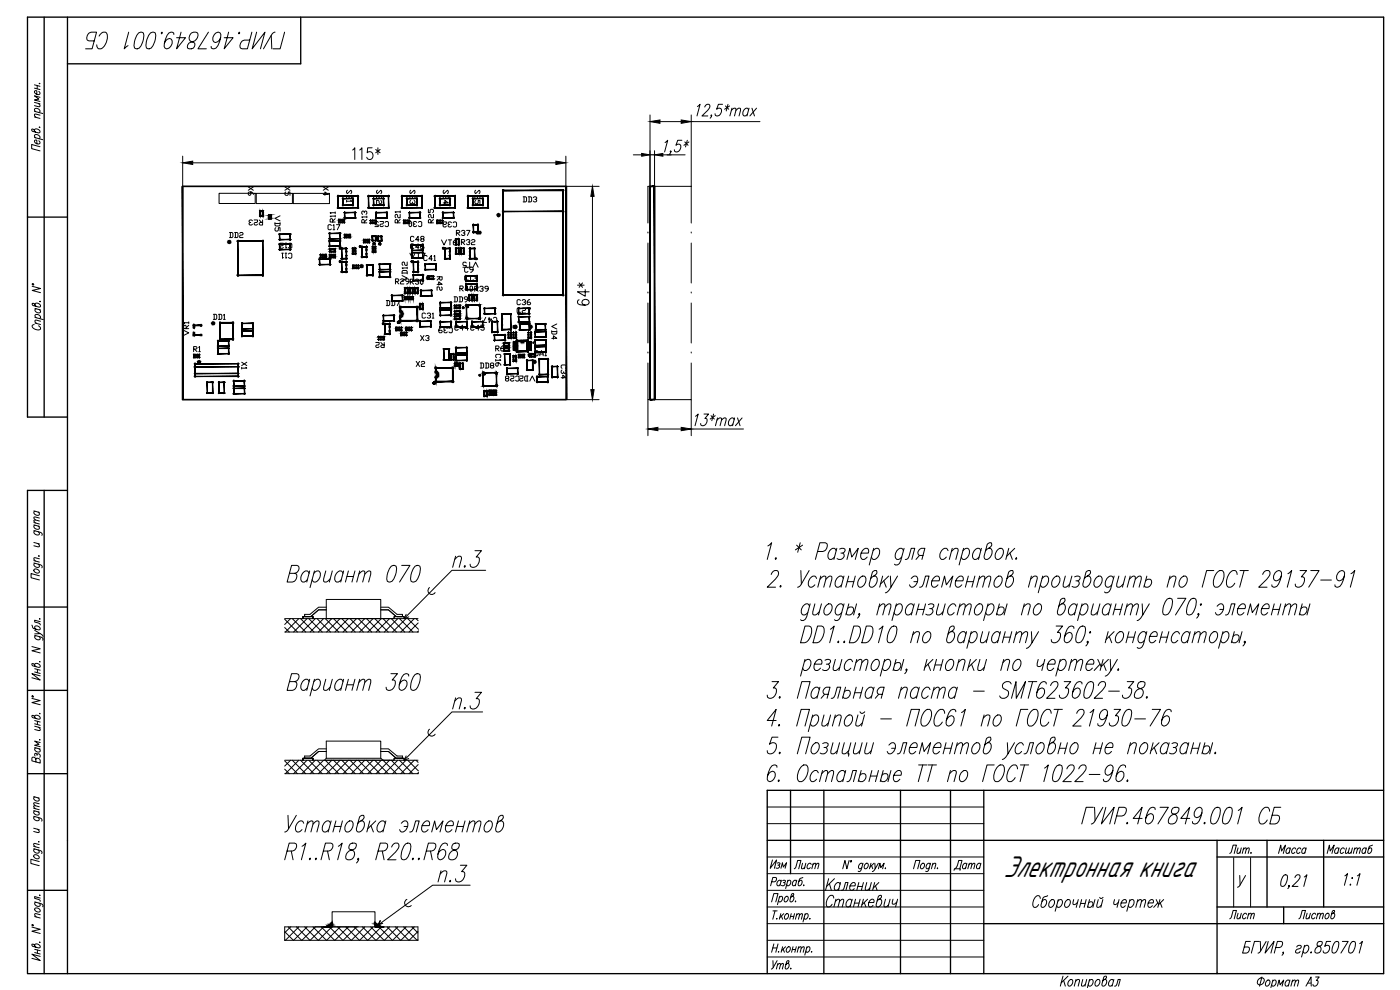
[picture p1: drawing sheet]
<svg xmlns="http://www.w3.org/2000/svg" width="420mm" height="297mm" viewBox="0 0 420 297" stroke-linecap="round" stroke-linejoin="round" font-family="sans-serif">
<defs><g id="words">
<text font-size="10" x="301.1" y="263.1">Электронная книга</text>
<text font-size="9.3" x="130.5" y="266">п.3</text>
<g font-size="8.8">
<text x="24.7" y="15.9">ГУИР.467849.001 СБ</text>
<text x="135.1" y="171.4">п.3</text>
<text x="135.1" y="213.8">п.3</text>
<text x="323.8" y="248.4">ГУИР.467849.001 СБ</text>
</g>
<g font-size="7.1">
<text x="246.9" y="268.5">Каленик</text>
<text x="246.9" y="273.4">Станкевич</text>
</g>
<text font-size="6.6" x="285.4" y="262.5">Дата</text>
<g font-size="5.7">
<text x="368.3" y="257.2">Лит.</text>
<text x="382.8" y="257.2">Масса</text>
<text x="397.6" y="257.2">Масштаб</text>
<text x="230.4" y="261.8">Изм</text>
<text x="237.4" y="261.8">Лист</text>
<text x="368.3" y="276.9">Лист</text>
<text x="388.8" y="276.9">Листов</text>
</g>
<g font-size="4.9">
<text x="99.8" y="60" transform="rotate(-90 99.8 60)">X4</text>
<text x="106.9" y="61.7" transform="rotate(-90 106.9 61.7)">SB1</text>
<text x="125.9" y="62.4" transform="rotate(-90 125.9 62.4)">SB3</text>
<text x="145.3" y="62.4" transform="rotate(-90 145.3 62.4)">SB5</text>
<text x="85.4" y="70.6" transform="rotate(-90 85.4 70.6)">VD5</text>
<text x="111.5" y="68.1" transform="rotate(-90 111.5 68.1)">R13</text>
<text x="131.9" y="69.5">C32</text>
<text x="136.2" y="72">R37</text>
<text x="68.1" y="72.7">DD2</text>
<text x="83.3" y="75.8">C12</text>
<text x="137.6" y="74.8">R32</text>
<text x="137.9" y="81.5">VT5</text>
<text x="134.1" y="88.2" transform="rotate(-90 134.1 88.2)">R42</text>
<text x="154.2" y="95.2">C27</text>
<text x="154.2" y="92.8">C36</text>
<text x="130.9" y="101.2">C39</text>
<text x="144.3" y="98.1">C47</text>
<text x="57.1" y="106.9">R1</text>
<text x="143.2" y="111.8">DD8</text>
<text x="151.7" y="111.1" transform="rotate(-90 151.7 111.1)">C16</text>
<text x="150.6" y="115.7">C28</text>
<text x="155.2" y="115.7">VD2</text>
</g>
<g font-size="4.4">
<text x="77.3" y="60" transform="rotate(-90 77.3 60)">X6</text>
<text x="88.2" y="60" transform="rotate(-90 88.2 60)">X5</text>
<text x="115.7" y="62.4" transform="rotate(-90 115.7 62.4)">SB2</text>
<text x="135.8" y="62.4" transform="rotate(-90 135.8 62.4)">SB4</text>
<text x="156.3" y="61.7">DD3</text>
<text x="73.7" y="68.8">R23</text>
<text x="97.7" y="70.2">C17</text>
<text x="111.5" y="69.1">C25</text>
<text x="121.4" y="68.1" transform="rotate(-90 121.4 68.1)">R21</text>
<text x="121.7" y="69.1">C30</text>
<text x="131.2" y="68.1" transform="rotate(-90 131.2 68.1)">R25</text>
<text x="122.4" y="75.8">C46</text>
<text x="131.6" y="74.8">VT6</text>
<text x="83.6" y="78.7">C11</text>
<text x="122.1" y="78.7">VT7</text>
<text x="126.3" y="79.4">C41</text>
<text x="138.6" y="82.9">C9</text>
<text x="117.8" y="86.4">R29</text>
<text x="122.4" y="86.4">R30</text>
<text x="123.5" y="85.4" transform="rotate(-90 123.5 85.4)">VD12</text>
<text x="137.2" y="88.5">R40</text>
<text x="138.6" y="85.4">C13</text>
<text x="141.5" y="88.5">R39</text>
<text x="115" y="92.8">DD7</text>
<text x="135.5" y="91.7">DD9</text>
<text x="57.9" y="102" transform="rotate(-90 57.9 102)">VR1</text>
<text x="63.1" y="97">DD1</text>
<text x="125.9" y="96.7">C31</text>
<text x="135.5" y="100.2">C44</text>
<text x="140.4" y="100.2">C45</text>
<text x="111.8" y="105.5">R2</text>
<text x="125.2" y="103.4">X3</text>
<text x="147.8" y="106.5">R6</text>
<text x="159.5" y="107.9">DA1</text>
<text x="168.3" y="103" transform="rotate(-90 168.3 103)">VD4</text>
<text x="75.1" y="111.8" transform="rotate(-90 75.1 111.8)">X1</text>
<text x="124.2" y="111.1">X2</text>
<text x="171.1" y="114.7" transform="rotate(-90 171.1 114.7)">C34</text>
</g>
</g></defs>
<g fill="none" stroke="#000" stroke-width=".4">
<path d="M13.3 5.1v120M20.2 5.1v287M90.2 5.1v14h-70M8.2 65.1h12M20.2 125.1h-12v-120h407.1v287h-407.1v-145h12M13.3 147.1v145M8.2 182.1h12M8.2 207.1h12M8.2 232.1h12M237.3 237.1v25M247.3 237.1v55M270.2 237.1v55"/>
<path d="M285.3 237.1v55M295.2 237.1v55M415.3 237.1h-185v55M230.3 252.1h185M365.3 252.1v40M365.3 257.1h50M380.3 252.1v20M397.2 252.1v20M8.2 267.1h12M295.2 277.1h120.1M365.3 272.1h50M385.2 272.1v5"/>
</g>
<g fill="none" stroke="#000" stroke-width=".3">
<path d="M10.3 39.2v-.3a.93 .93 0 0 1 1.1-.1 .93 .93 0 0 1 .5 1l-2.2-.4-.2-.6 .6 .1 .6 .8M10.3 35.1l1.7 .4M10.3 33.4l2.5 .7M10.3 30.7l1.7 .5M10.3 25.5l1.7 .4M10.3 26.4l1.7 .5M10.7 33.5l-.4-.5a.87 .87 0 0 1 1.1-.5 .87 .87 0 0 1 .6 1l-.4 .3M11.2 25.7v1M11.5 31l.5 .6-.1 .4-1.6-.3M11.6 27.4l.4 .7a.93 .93 0 0 1-1.1 .2 .93 .93 0 0 1-.4-1h.6v1M11.8 38.2h.2zM11.8 25l.2 .1z"/>
<path d="M12 34.6l-1.5-.4-.2 .4 .5 .6M12 29.2l-1.7-.4 1.3 .9-1.3 .3 1.7 .4M10.3 41.3l2.5 .6M10.7 41.3l-.4-.7a.93 .93 0 0 1 1.1-.1 .93 .93 0 0 1 .5 1l-.3 .1M11.6 42.2l.4 .7a.93 .93 0 0 1-1.1 .2 .93 .93 0 0 1-.4-1h.6v1M12 44l-2.5-.7v1.3l2.5 .7M9.7 85.9l2.5 .7-2.5 .5 2.5 .7M9.7 85.2l.4 .1v.2l-.4-.1zM10.3 97.4h-.3a.65 .65 0 0 0-.3 .7 .65 .65 0 0 0 .6 .5l.9 .4 .8-.1a.7 .7 0 0 0-.4-1.2M10.5 91.5v-.3a.93 .93 0 0 1 1.1-.1 .93 .93 0 0 1 .4 1l-2.1-.4-.2-.6h.6l.6 .8M10.5 96.9l1.7 .5M10.5 95.2l2.5 .7"/>
<path d="M10.5 92.6l1.7 .4M10.9 95.3l-.4-.7a.93 .93 0 0 1 1.1-.1 .93 .93 0 0 1 .4 1l-.2 .1M10.9 92.6l-.3 .2a.94 .94 0 0 0 .5 1 .94 .94 0 0 0 1.1-.2l-.4-.7M11.9 90.4l.3 .1zM12.2 96.4l-1.6-.3-.1 .4 .5 .5M10.2 159.2l2.2 .7 .3 .3-.2 .4M10.2 157.5l1.6 .4M10.2 156.8l1.6 .4M10.2 153.3l1.6 .4M10.5 159.3h-.1a.82 .82 0 0 0 .1 1.1 .82 .82 0 0 0 1 .1l.3-.2-.3-.8M10.5 157.6l-.2 .1a.93 .93 0 0 0 .4 1 .93 .93 0 0 0 1.1-.1l-.3-.8M10.5 153.4l-.2 .1a.93 .93 0 0 0 .4 1 .93 .93 0 0 0 1.1-.1l-.3-.8"/>
<path d="M11.8 156.3l-1.5-.3-.1 .3 .4 .6M11.8 155.4l-1.5-.3-.1 .3 .4 .6M10.2 168.9l2.2 .7 .3 .3-.2 .5M10.2 168.2l1.6 .5M10.2 162.8l1.6 .4M10.3 170.8a.94 .94 0 0 1 1 0 .94 .94 0 0 1 .4 1 .94 .94 0 0 1-1 0 .94 .94 0 0 1-.4-1zM10.5 169l-.1 .1a.82 .82 0 0 0 .1 1 .82 .82 0 0 0 1 .2l.3-.3-.3-.7M11.3 163.1l.5 .6-.1 .4-1.5-.4M11.6 166.8l.2 .1zM11.8 172.8l-2.5-.7v1.2l2.5 .7M11.8 167.7l-1.5-.4-.1 .5 .4 .5M86.9 172h1.6l.4 .3a1.76 1.76 0 0 1-1.1 2.3h-1.6l1.3-5h1.6a1.27 1.27 0 0 1 .6 1.5 1.27 1.27 0 0 1-1.2 .9"/>
<path d="M92.8 172l-.6-.7a2.03 2.03 0 0 0-1.4 3.3h.5l.9-.7M92.9 171.3l-.8 3.3M94.2 172l.9-.7h.5a2.03 2.03 0 0 1-1.4 3.3l-.5-.7M94.4 171.3l-1.4 5M97.8 171.3l-.7 3.1 .9 .2 1.1-.9M99.7 171.3l-.9 3.3M102.9 172l-.5-.7a2.03 2.03 0 0 0-1.4 3.3h.5l.9-.7M103.1 171.3l-.9 3.3M104.1 173h2M104.6 171.3l-.9 3.3M106.5 171.3l-.9 3.3M107.7 172.3l1.1-1 .7 .2-.7 3.1"/>
<path d="M108 171.3l-.9 3.3M109.5 172.3l1.1-1 .7 .2-.7 3.1M117.4 169.9l.6-.3 .9 .3a5.3 5.3 0 0 1-1.2 4.5l-.6 .2-.9-.2a5.3 5.3 0 0 1 1.2-4.5zM120.5 169.6h2.5l-3.1 5M124.6 169.9l.6-.3 .8 .3a5.4 5.4 0 0 1-1.2 4.5l-.6 .2-.8-.2a5.3 5.3 0 0 1 1.2-4.5zM9.6 194l2.5 .7-2.5 .5 2.5 .7M9.6 187.6l.6 1 1.8 .3a.93 .93 0 0 0-.5-1 .93 .93 0 0 0-1.1 .2l.4 .7M10.4 199.6a.87 .87 0 0 1 1-.5 .87 .87 0 0 1 .7 .9l-.5 .2-1.8-.4-.2-.6h.6l.6 .8M10.4 190.6l2.3 .7 .2 .4-.1 .4M10.4 189.1l1.7 1-1.7 .1M10.8 190.7l-.2 .1a.82 .82 0 0 0 .1 1 .82 .82 0 0 0 1 .2l.4-.3-.4-.7M11.8 198.5l.3 .1z"/>
<path d="M11.8 185.7h.3zM12.1 190.1l.8 .9M12.1 186.5l-1.7-.4v.5l1.6 .5 .1 .4M9.6 209.5l2.5 .7-2.5 .6 2.5 .7M9.6 208.8l.4 .1v.2h-.4zM10.4 215.1v-.2a.93 .93 0 0 1 1.1-.2 .93 .93 0 0 1 .5 1l-2.2-.4-.2-.6 .6 .1 .6 .8M10.4 217.9l1.7 .4M10.4 216.2l1.7 .4M10.4 217.2l1.7 .4M10.4 200.6l1.7 .5M10.4 201.6l1.7 .5M11.2 200.9v.9"/>
<path d="M11.2 216.4v1M11.6 218.2l.5 .6-.1 .4-1.6-.3M11.8 214.1h.3zM12.1 202.8l-2.5-.7 2.5 1.9-2.5-.6M86.9 204.5h1.6l.4 .3a1.76 1.76 0 0 1-1.1 2.3h-1.6l1.3-5h1.6a1.27 1.27 0 0 1 .6 1.5 1.27 1.27 0 0 1-1.2 .9M92.8 204.5l-.6-.7a2.03 2.03 0 0 0-1.4 3.3h.5l.9-.7M92.9 203.8l-.8 3.3M94.2 204.5l.9-.7h.5a2.03 2.03 0 0 1-1.4 3.3l-.5-.7M94.4 203.8l-1.4 5M97.8 203.8l-.7 3.1 .3 .2h.6l1.1-.9M99.7 203.8l-.9 3.3M102.9 204.5l-.5-.7a2.03 2.03 0 0 0-1.4 3.3h.5l.9-.7"/>
<path d="M103.1 203.8l-.9 3.3M104.1 205.5h2M104.6 203.8l-.9 3.3M106.5 203.8l-.9 3.3M107.7 204.8l1.1-1 .7 .2-.7 3.1M108 203.8l-.9 3.3M109.5 204.8l1.1-1 .7 .2-.7 3.1M117.3 202.1h2l-1.6 1.9h.5l.3 .3a2.19 2.19 0 0 1-2 2.8l-.5-.2-.1-.7M122.7 202.9l-.1-.5-.8-.3a3.7 3.7 0 0 0-2 3.4l-.1 .9 .3 .5 .5 .2a1.97 1.97 0 0 0 1.4-2.8l-.4-.3a1.79 1.79 0 0 0-1.7 1.5M124.6 202.4l.6-.3 .8 .3a5.4 5.4 0 0 1-1.2 4.5l-.6 .2-.8-.2a5.3 5.3 0 0 1 1.2-4.5zM10.1 239l1.7 .5M10.4 224.3l1.7 .5"/>
<path d="M10.5 239.1l-.3 .1a.93 .93 0 0 0 .5 1 .93 .93 0 0 0 1.1-.1l-.4-.7M10.8 227.8l-.3-.4-.7-.2-.2 .3v.8l2.5 .7v-.8l-.5-.6h-.7l-.1 1M10.8 224.4l-.3 .1a.93 .93 0 0 0 .5 1 .93 .93 0 0 0 1.1-.1l-.4-.7M11.1 226.4l.3-.2 .4 .1 .3 .3-.1 .6M11.1 226.7a.48 .48 0 0 0-.6-.7v.8M11.8 221.9l.3 .1zM12.1 222.8l-1.7-.4 1.3 .9-1.3 .3 1.7 .4M10.1 254.7l2.3 .6 .2 .4-.1 .4M10.1 244.9l2.3 .7 .2 .3-.1 .5M10.1 253.9l1.7 .5M10.1 248.5l1.7 .4M10.1 243.2l1.7 .5"/>
<path d="M10.1 242.5l1.7 .5M10.2 256.6a.94 .94 0 0 1 1.1 0 .94 .94 0 0 1 .4 1 .94 .94 0 0 1-1.1-.1 .94 .94 0 0 1-.4-.9zM10.5 254.8h-.2a.82 .82 0 0 0 .1 1 .82 .82 0 0 0 1 .2l.4-.3-.4-.7M10.5 245l-.2 .1a.82 .82 0 0 0 .1 1 .82 .82 0 0 0 1 .2l.4-.3-.4-.7M10.5 243.3l-.3 .1a.93 .93 0 0 0 .5 1 .93 .93 0 0 0 1.1-.1l-.4-.7M11.3 248.8l.5 .6-.1 .4-1.6-.3M11.5 252.5l.3 .1zM11.8 258.5l-2.5-.7v1.3l2.5 .6M11.8 253.4l-1.6-.3-.1 .4 .5 .6M11.8 242.1l-1.6-.4-.1 .4 .5 .5M11.8 241.2l-1.6-.4-.1 .4 .5 .5M86.2 255.3h1.6a1.53 1.53 0 0 0 1.1-2.1l-.5-.2h-1.6l-1.4 5"/>
<path d="M86.4 244.6l.2 4.1M87.4 255.3l.6 2.7M88.9 244.6l-2.6 4.6-.9 .4M90.6 253.9l1.2-.9-1.4 5M91.1 247l-.5-.7a2.03 2.03 0 0 0-1.7 1.2 2.03 2.03 0 0 0 .3 2.1h.5l.9-.7M92.2 247.3l1.1-1 .7 .2-.7 3.1M92.4 246.3l-.9 3.3M92.8 257.7l.3-.2 .1 .2-.3 .3zM93.9 247.3l1.2-1 .6 .2-.6 3.1M94.6 257.7l.3-.2 .1 .2-.3 .3zM97 255.3h1.7a1.53 1.53 0 0 0 1.1-2.1l-.5-.2h-1.6l-1.4 5M98.3 255.3l.5 2.7"/>
<path d="M99.2 247l-.5-.7a2.03 2.03 0 0 0-1.8 1.2 2.03 2.03 0 0 0 .3 2.1h.6l.9-.7M99.4 246.3l-.9 3.3M100.4 248h1.9M100.8 246.3l-.9 3.3M101.5 253.9l1.2-.9-1.4 5M102.8 246.3l-.9 3.3M104 247l.9-.7h.5a2.03 2.03 0 0 1 .4 2.1 2.03 2.03 0 0 1-1.8 1.2 1.68 1.68 0 0 1 0-2.6zM105.1 253.2a1.07 1.07 0 0 0-.1 1.7 1.59 1.59 0 0 1 1.4 1.9 1.59 1.59 0 0 1-2 1.2l-.5-.3a2.19 2.19 0 0 1 2.2-2.8 1.43 1.43 0 0 0 .8-1.7l-.5-.2zM107.7 257.7l-.3 .3-.1-.3 .2-.2a1.29 1.29 0 0 1-.5 1.4M108.3 246.3h.5a2.03 2.03 0 0 1 .3 2.1 2.03 2.03 0 0 1-1.7 1.2l-.3-.2-.2-.7 1-3.6 .7-.5h.5l.1 .3a1.6 1.6 0 0 1-1.3 1.6l-.5 .5M111 246.3l-.9 3.3M111.3 247.7l.8 1.9"/>
<path d="M112.8 246.3l-2.5 2.4M113.5 255.3h1.6a1.52 1.52 0 0 0 1.1-2.1l-.5-.2h-1.6l-1.3 5M114.7 255.3l.6 2.7M115.6 247l-.5-.7a2.03 2.03 0 0 0-1.8 1.2 2.03 2.03 0 0 0 .4 2.1h.5l.9-.7M115.8 246.3l-.9 3.3M117.5 254.2l.1-.3a1.16 1.16 0 0 1 .9-.9 1.16 1.16 0 0 1 1.2 .4 2.33 2.33 0 0 1-.9 2.2l-2.5 2.4h2.5M120.4 247l.9-.7h.6a2.03 2.03 0 0 1 .3 2.1 2.03 2.03 0 0 1-1.7 1.2l-.6-.7M121.3 248h1M121.7 253.2l.6-.2 .9 .2a5.3 5.3 0 0 1-1.3 4.5l-.6 .3-.8-.3a5.3 5.3 0 0 1 1.2-4.5zM123 249.6l.7-.2 1-3.1h1.1l-.9 3.3M123.7 257.7l.3-.2 .1 .2-.3 .3zM125.5 257.7l.3-.2 .1 .2-.3 .3z"/>
<path d="M126.7 247.7h2.1a.9 .9 0 0 0 .1-1 .9 .9 0 0 0-1-.4 2.35 2.35 0 0 0-1.1 3.1l.8 .2 .9-.7M127.9 255.3h1.6a1.53 1.53 0 0 0 1.2-2.1l-.5-.2h-1.6l-1.4 5M129.2 255.3l.5 2.7M129.6 249.6l.8-3.3 .6 2.6 2-2.6-.9 3.3M133.8 247.7h2.2a.9 .9 0 0 0 0-1 .9 .9 0 0 0-.9-.4 2.35 2.35 0 0 0-1.2 3.1l.8 .2 .9-.7M134.3 253.7l-.1-.5-.8-.2a3.7 3.7 0 0 0-2 3.3v.9l.2 .5 .5 .3a1.97 1.97 0 0 0 1.4-2.9l-.4-.2a1.81 1.81 0 0 0-1.7 1.4M136 253.2a1.07 1.07 0 0 0-.1 1.7 1.59 1.59 0 0 1 1.4 1.9 1.59 1.59 0 0 1-2 1.2l-.5-.3a2.19 2.19 0 0 1 2.2-2.8 1.43 1.43 0 0 0 .8-1.7l-.5-.2zM137.1 248h2M137.6 246.3l-.9 3.3M139.6 246.3l-.9 3.3M140.7 247.3l1.2-1 .6 .2-.6 3.1M141 246.3l-.9 3.3"/>
<path d="M142.5 247.3l1.2-1 .6 .2-.6 3.1M145.8 247l.9-.7h.5a2.03 2.03 0 0 1 .3 2.1 2.03 2.03 0 0 1-1.7 1.2 1.67 1.67 0 0 1 0-2.6zM150.1 246.3h.5a2.03 2.03 0 0 1 .3 2.1 2.03 2.03 0 0 1-1.7 1.2l-.3-.2-.2-.7 1-3.6 .7-.5h.5l.1 .3a1.6 1.6 0 0 1-1.3 1.6l-.5 .5M254.8 258.2l-.6 2.5-.6-2.5-.7 2.5M255.3 258.2h.3l-.3 .4zM258.9 259.4l-.1-.2a.82 .82 0 0 0-1 .1 .82 .82 0 0 0-.1 1l.2 .4 .7-.4M259 259l-.7 2.3-.3 .2-.5-.1M259.6 259.4l.7-.4a.93 .93 0 0 1 .2 1.1 .93 .93 0 0 1-1 .5l-.1-.6zM261.4 259l-.5 1.7M261.6 259.7l.3 1M262.3 259l-1.2 1.2M262.6 259l.1 1.7 .9-1.7"/>
<path d="M276.5 259.4l.7-.4a.93 .93 0 0 1 .1 1.1 .93 .93 0 0 1-1 .5l-.1-.6zM279.2 259.4l-.1-.2a.82 .82 0 0 0-1 .1 .82 .82 0 0 0-.2 1l.3 .4 .7-.4M279.3 259l-.7 2.3-.4 .2-.4-.1M279.8 259.5l.6-.5 .4 .1-.3 1.6M280 259l-.5 1.7M9.6 278.2l2.5 .6-2.5 .6 2.5 .7M9.6 277.4l.4 .1v.3l-.4-.1zM10.4 270.6l2.3 .7 .2 .3-.1 .5M10.4 275l1.7 .4M10.5 272.5a.95 .95 0 0 1 1.1 .1 .95 .95 0 0 1 .4 .9 .95 .95 0 0 1-1.1 0 .95 .95 0 0 1-.4-1zM10.8 270.7l-.2 .1a.82 .82 0 0 0 .1 1 .82 .82 0 0 0 1 .1l.4-.2-.4-.7M11.8 268.6l.3 .1z"/>
<path d="M12.1 274.5l-1.6-.4-.1 .5 .5 .5M12.1 269.5l-1.7-.5v.5l1.6 .6 .1 .3M231.6 270.6l.6-2.5h1.3l-.7 2.5M231.6 264.6l1.1-.1 .3-.4v-.7l-1.1-.1-.6 2.5M232 273.3h1.2M232.6 273.3l-.7 2.5M233 275.7h.2zM233.9 269.3l.4-.4a.88 .88 0 0 1 .5 1.1 .88 .88 0 0 1-.9 .6l-.3-.4M234 268.9l-.7 2.5M234.3 274.1l-.4 1.7M234.4 264.5l-.1-.3a.93 .93 0 0 0-1 .5 .93 .93 0 0 0 .1 1.1l.7-.4M234.5 264.1l-.5 1.7"/>
<path d="M234.5 274.8l.4 1M234.9 264.2h.8a.48 .48 0 0 1-.6 .6M235.2 274.1l-1.2 1.2M235.4 264.8l.2 .5-.3 .4h-.8M235.6 269.3l.4-.4a.87 .87 0 0 1 .5 1.1 .87 .87 0 0 1-.9 .6l-.3-.4zM235.7 274.5l.4-.4a.88 .88 0 0 1 .5 1.1 .88 .88 0 0 1-.9 .6l-.3-.4zM236.4 264.5l.7-.4a.93 .93 0 0 1 .1 1.1 .93 .93 0 0 1-1 .5l-.1-.3M236.4 264.1l-.6 2.5M237.2 275h1M237.5 274.1l-.5 1.7M237.7 268.9a.88 .88 0 0 1 .5 1.1 .88 .88 0 0 1-.9 .6l-.2-.5 .4-1.8 .6-.2v.6l-.8 .6M238.4 274.1l-.4 1.7"/>
<path d="M238.8 270.4l-.1 .2zM239 264.5l-.1-.3a.93 .93 0 0 0-1 .5 .93 .93 0 0 0 .2 1.1l.7-.4M239 274.6l.6-.5 .3 .2-.3 1.5M239.1 264.1l-.4 1.7M239.2 274.1l-.5 1.7M239.9 274.6l.6-.5 .3 .2-.3 1.5M241 263.3l-1.1 .6-.4 1.6a.82 .82 0 0 0 1.1 0 .82 .82 0 0 0 .1-1l-.2-.4-.8 .4M241.1 265.7h.2zM241.6 274.5l.4-.4a.88 .88 0 0 1 .5 1.1 .88 .88 0 0 1-.9 .6l-.3-.4M241.7 274.1l-.7 2.5M242.9 275.7h.2zM263.6 260.7l.5-1.7 .2 1.3 1-1.3-.4 1.7"/>
<path d="M274.2 260.7l.6-2.5h1.3l-.7 2.5M281.3 260.6h.1zM312.2 269.6v-.4a.91 .91 0 0 0-1-.4 .91 .91 0 0 0-.8 .8l-.2 .5a1.87 1.87 0 0 0 .2 2.1 1.27 1.27 0 0 0 1.3-.8M314.4 268.7l-.9 .4-.5 .5-.6 2 .3 .6a1.43 1.43 0 0 0 1-2.3h-.3l-.7 .5M315.1 270.4l.6-.5h.4a1.42 1.42 0 0 1 .2 1.5 1.42 1.42 0 0 1-1.2 .8 1.18 1.18 0 0 1 0-1.8zM317.5 270.4l.6-.5h.4a1.43 1.43 0 0 1-1 2.3l-.4-.5M317.6 269.9l-.9 3.5M319.9 270.4l.6-.5h.4a1.43 1.43 0 0 1-1 2.3 1.18 1.18 0 0 1 0-1.8zM322.2 269.9l-.2 1.3 .2 .2h.4l.8-.7M323.6 269.9l-.6 2.3M324.3 271.1h1.4M324.6 269.9l-.6 2.3"/>
<path d="M326 269.9l-.6 2.3M326.7 270.9l.2-.2a.72 .72 0 0 1 1.1 .2 .72 .72 0 0 1-.3 1l-.5 .3h-.5l-.3-.3M327 269.9l-.6 2.3M328.6 269.9l-.6 2.3M329.6 269.9l-.4 2.2 .5 .1 .8-.6M330 269.2l.3 .4 .7-.4M331 269.9l-.6 2.3M334.5 269.9l-.2 .8 .2 .7h.3l.8-.7M335.9 269.9l-.7 2.3M336.5 270.9h1.5v-.7l-.3-.3a1.43 1.43 0 0 0-1 2.3h.4l.6-.5M339 270.4l.6-.5h.4a1.42 1.42 0 0 1 .2 1.5 1.42 1.42 0 0 1-1.2 .8l-.4-.5M339.1 269.9l-.9 3.5"/>
<path d="M341.3 270.6l.8-.7 .5 .2-.5 2.1M341.5 269.9l-.6 2.3M342.6 270.6l.8-.7 .4 .2-.4 2.1M344.6 270.9h1.5v-.7l-.2-.3a1.43 1.43 0 0 0-1 2.3h.3l.7-.5M347 269.9l.7 1.5 1.5-1.5M347.5 270.9l-1.3 1.3M348.1 269.9l-.6 2.3M348.2 270.9l.5 1.3M372.1 262.7l.1 2.8M373.8 262.7l-1.8 3.2-.6 .3M385.3 262.6l.4-.1 .6 .1a3.2 3.2 0 0 1-1.3 3.4l-.5-.2a3.7 3.7 0 0 1 .8-3.2zM387 265.8l-.2 .2-.1-.2 .2-.2 .1 .2-.5 .8"/>
<path d="M388.6 263.3a.75 .75 0 0 1 .8-.8 .75 .75 0 0 1 .7 1l-2.3 2.5h1.7M391.4 263.1l.8-.6-.9 3.5M403.6 262.8l.8-.7-.9 3.5M405.1 265.5l.2-.2 .1 .2-.2 .1zM405.7 263.5l.1-.2 .1 .2-.1 .1zM407.4 262.8l.8-.7-1 3.5M10.4 283.7v-.2a.93 .93 0 0 1 1.1-.2 .93 .93 0 0 1 .5 1l-2.2-.4-.2-.6 .6 .1 .6 .8M10.4 284.8l1.7 .5M10.4 285.8l1.7 .4M11.2 285v1M11.8 282.7l.3 .1zM12.1 287l-2.5-.7 2.5 1.9-2.5-.7"/>
<path d="M231.9 284.4h1.3M232 288.2l.1 2.1M232.2 283.2l-.6 2.5M233.2 288.2l-1.3 2.3-.4 .2M233.3 289.5l.6-.4 .3 .1-.3 1.5M233.5 289.1l-.5 1.6M233.5 283.2l-.7 2.5M233.6 285.6h.1zM234.2 289.5l.6-.4 .3 .1-.3 1.5M234.9 284.1l-.5 1.6M235 284.8l.4 .9M235.8 284.1l-1.2 1.1"/>
<path d="M236.3 289.1h.3a.93 .93 0 0 1 .1 1.1 .93 .93 0 0 1-1 .4l.4-2.1 .6-.3-.1 .6-.7 .6M236.4 284.2l.3-.1a.87 .87 0 0 1 .5 1 .87 .87 0 0 1-1 .6l-.2-.7zM237.2 290.6h.2zM237.8 284.9h1M238 284.1l-.4 1.6M239 284.1l-.5 1.6M239.6 284.5l.5-.4 .4 .1-.4 1.5M239.7 284.1l-.4 1.6M240.5 284.5l.5-.4 .4 .1-.4 1.5M242.1 284.4l.5-.3a.87 .87 0 0 1 .5 1 .87 .87 0 0 1-1 .6l-.3-.3M242.2 284.1l-.7 2.5M243.5 285.6h.2z"/>
<path d="M319 292.9l-.8 3M319.2 294.2l.5 1.7M320.5 292.9l-2 2M320.8 294.3l.8-.4a1.22 1.22 0 0 1 .2 1.2 1.22 1.22 0 0 1-1 .8 1.01 1.01 0 0 1 0-1.6zM322.8 294.4l.7-.5 .5 .1-.4 1.9M322.9 293.9l-.5 2M325 293.9l-.4 1.8 .5 .2 .7-.6M326.1 293.9l-.5 2M326.9 294.3l.8-.4a1.22 1.22 0 0 1 .2 1.2 1.22 1.22 0 0 1-1 .8l-.3-.4M327 293.9l-.7 2.4M328.9 294.3l.9-.4a1.23 1.23 0 0 1-.9 2 1 1 0 0 1 0-1.6zM331.5 293.9h.3a1.12 1.12 0 0 1 .2 1.3 1.12 1.12 0 0 1-1.2 .5l-.1-.4 .6-2.1 .4-.3 .4 .1a.99 .99 0 0 1-.8 1l-.3 .3"/>
<path d="M334.2 294.3l-.2-.3a1.13 1.13 0 0 0-1.1 .5 1.13 1.13 0 0 0-.1 1.2l.5 .2 .6-.4M334.3 293.9l-.6 2M334.5 295.9l.5-.2 .6-1.8h.6l-.5 2M375.2 282.5h-1.3l-1 3.5h1.2a1.04 1.04 0 0 0 .8-.8 1.04 1.04 0 0 0-.4-1.1h-1.1M377.6 293.9a.92 .92 0 0 1 1.3-.5 .92 .92 0 0 1 .4 1.3 1 1 0 0 1-1 .8 1 1 0 0 1-1-.8zM378 282.5h-1.5l-1 3.5M378.2 282.5l.1 2.8M378.7 293.1l-.7 2.8M380 282.5l-1.9 3.1-.6 .4M380.1 294.4l.7-.4a1.03 1.03 0 0 1 .2 1.2 1.03 1.03 0 0 1-1.1 .6l-.1-.7zM380.6 282.5l-.9 3.5 2.7-3.5-1 3.5M381.9 294.4l.8-.4a1.03 1.03 0 0 1 .2 1.2 1.03 1.03 0 0 1-1.1 .6l-.2-.3"/>
<path d="M382 294l-.6 2.3M382.9 284.3h1.1a1.05 1.05 0 0 0 .8-.8 1.05 1.05 0 0 0-.3-1h-1.1l-1 3.5M383.4 295.9l.5-1.9 .3 1.5 1.1-1.5-.5 1.9M385.2 285.8l-.2 .2v-.2l.1-.2 .1 .2-.5 .8M387 294.4l-.1-.2a1.02 1.02 0 0 0-1.1 .5 1.02 1.02 0 0 0 .1 1.2l.8-.4M387.1 294l-.5 1.9M387.8 294.6l.6-.6 .4 .2-.4 1.7M387.9 294l-.5 1.9M388.8 294.6l.6-.6 .3 .2-.3 1.7M389.2 284.1a.87 .87 0 0 1 1.3-.3l-.2 .7-.9 .3a.79 .79 0 0 0-.6 1 .89 .89 0 0 0 1.4-.3M391.4 284.1l.6-.5h.4a1.42 1.42 0 0 1 .2 1.5 1.42 1.42 0 0 1-1.2 .9l-.3-.5M391.5 283.6l-.9 3.5"/>
<path d="M391.9 295.9l1.6-2.8v2.8M392.5 295h1M393.3 285.8l.2-.2 .1 .2-.2 .2zM394.8 293.1h1.1l-.9 1.1h.3a.97 .97 0 0 1 0 1.2 .97 .97 0 0 1-1.2 .2l-.1-.2M395.6 282.6a.76 .76 0 0 0-.1 1.2 1.07 1.07 0 0 1 .8 1.5 1.07 1.07 0 0 1-1.7 .3 1.89 1.89 0 0 1 2-2l.2-1-.3-.1zM399.4 282.5h-1.3l-.5 1.5a.86 .86 0 0 1 1.4 .1 1.25 1.25 0 0 1-.3 1.5 1.25 1.25 0 0 1-1.6 0v-.3M400.7 282.6l.4-.1 .6 .1a3.2 3.2 0 0 1-1.3 3.4h-.2a1.46 1.46 0 0 1-.2-2zM402.9 282.5h1.7l-2.2 3.5M405.7 282.6l.7-.1a1.46 1.46 0 0 1 .2 2l-.8 1.3-.4 .2-.6-.2a3.8 3.8 0 0 1 .9-3.2zM408.1 283.1l.8-.6-1 3.5"/>
</g>
<g fill="none" stroke="#000" stroke-width=".3">
<path d="M195.1 34.5v21.4M198.1 36.5h6.3M207.4 34.5v32.4M207.4 36.5h20.7M209.3 32l.8-.7-.9 3.5M211.5 32.1a.78 .78 0 0 1 .7-.8 .78 .78 0 0 1 .9 .7l-.7 1.1-1.7 1.7h1.7M213.6 34.6l-.2 .2-.1-.2 .2-.1 .1 .1-.5 .9M216.9 31.3h-1.3l-.5 1.5a.86 .86 0 0 1 1.4 .2 1.4 1.4 0 0 1-1.8 1.6l-.1-.5M217.7 31.8l1 1M218.5 31.3l-.6 2M219 31.8l-1.5 1M219.5 33.1l.8-.6 .6 .1-.5 2.2"/>
<path d="M219.7 32.5l-.7 2.3M220.9 33.1l.8-.6 .6 .1-.5 2.2M224.7 33l-.4-.5a1.42 1.42 0 0 0-1.2 .8 1.42 1.42 0 0 0 .2 1.5h.4l.6-.5M224.8 32.5l-.6 2.3M225.7 32.5l.7 2.3M227 32.5l-2 2.3M54.8 46.9v9M57.8 48.9h109M65.7 58h10.9v3.1h-10.9zM76.9 58h10.9v3.1h-10.9zM88 58h10.9v3.1h-10.9zM105.8 45l.7-.7v3.5"/>
<path d="M107.9 45l.7-.7v3.5M111.7 44.3h-1.4l-.1 1.5a1.07 1.07 0 0 1 1.5 .2 1.07 1.07 0 0 1 0 1.4 1.07 1.07 0 0 1-1.5 .1l-.1-.3M112.7 44.9l1.4 .9M113.4 44.3v2M114.1 44.9l-1.4 .9M169.8 46.9v9M170 55.9h9.8M177.8 58.9v58M194.9 55.9h-.4v11M196.4 55.9h11M200.2 46.5h5.4M194.5 69.9h.1"/>
<path d="M194.5 72.9v12M207.4 69.9h.1M207.4 72.9v12M173.3 85.6h2M173.8 89.9a.75 .75 0 0 0-.3 1.3 3.3 3.3 0 0 0 3.1 0 .77 .77 0 0 0-.3-1.3 .99 .99 0 0 0-1.2 .1 .99 .99 0 0 0-.3 1.2l.8 .3M173.8 84.9l1 1.3M174.8 84.9l-1 1.3M175.6 86.9v2l-2.3-1.3h3.5M194.5 87.9h.1M194.5 90.9v12M207.4 87.9h.1M207.4 90.9v12"/>
<path d="M170 119.9h9.8M194.5 108.9v11h.4M194.5 105.9h.1M194.5 119.9v10.8M207.4 108.9v11h-11M207.4 105.9h.1M207.4 119.9v10.8M197.4 128.7h7M207.4 128.7h15.7M208.7 124.9l.8-.7-.9 3.5M211.3 124.2h1.4l-1.1 1.4h.3a1.32 1.32 0 0 1 0 1.5 1.32 1.32 0 0 1-1.5 .5l-.1-.5M213.4 124.7l1 1"/>
<path d="M214.2 124.2l-.6 2M214.6 124.7l-1.5 1M215.2 126.1l.8-.7 .5 .2-.4 2.1M215.3 125.4l-.6 2.3M216.5 126.1l.8-.7 .6 .2-.4 2.1M220.3 125.9l-.3-.5a1.42 1.42 0 0 0-1.3 .9 1.42 1.42 0 0 0 .3 1.4h.3l.7-.5M220.5 125.4l-.7 2.3M221.3 125.4l.8 2.3M222.7 125.4l-2 2.3M370.2 257.3v14.8M375.3 257.3v14.8M85.4 278.1v4h40v-4"/>
<path d="M85.4 279.5l2.6 2.6M86.5 278.1l4 4M87.2 278.1l-1.8 1.8M89 278.1l4 4M89.7 278.1l-4 4M91.4 278.1l4.1 4M92.2 278.1l-4.1 4M93.9 278.1l4.1 4M94.6 278.1l-4 4M96.4 278.1l4 4M97.1 278.1l-4 4M98.9 278.1l4 4"/>
<path d="M99.6 278.1l-4 4M101.3 278.1l4.1 4M102.1 278.1l-4.1 4M103.8 278.1l4 4M104.5 278.1l-4 4M106.3 278.1l4 4M107 278.1l-4 4M108.8 278.1l4 4M109.5 278.1l-4 4M111.2 278.1l4.1 4M112 278.1l-4.1 4M113.7 278.1l4 4"/>
<path d="M114.4 278.1l-4 4M116.2 278.1l4 4M116.9 278.1l-4 4M118.7 278.1l4 4M119.4 278.1l-4 4M121.1 278.1l4.1 4M121.9 278.1l-4.1 4M123.6 278.1l1.8 1.8M124.3 278.1l-4 4M125.4 279.5l-2.6 2.6M230.3 277.1h64.9M230.3 272.1h64.9"/>
<path d="M230.3 267.1h64.9M85.4 282l.2 .1M125.4 282l-.1 .1M230.3 287.1h64.9M230.3 282.1h64.9"/>
</g>
<!-- layer: 0 -->
<g fill="none" stroke="#000" stroke-width=".3">
<path d="M190.1 46.5h2.5M195.1 45.2v11.2M195.1 46.5h1.3M196.4 45.2v11.3M198.9 46.5h2.5M199.6 42.8l.8-.7-.9 3.5M201.4 45.4l-.2 .2-.1-.2 .2-.1 .1 .1-.5 .9M204.6 42.1h-1.2l-.5 1.5a.85 .85 0 0 1 1.4 .2v.5a1.16 1.16 0 0 1-.6 1.1 1.16 1.16 0 0 1-1.3-.1v-.4M205.5 42.6l1 1M206.3 42.1l-.6 2M206.8 42.6l-1.6 1M128.9 176.3a1.15 1.15 0 0 0-.1 1.8 1.15 1.15 0 0 0 1.8-.3"/>
<path d="M145.8 171.1h-10.2l-14.3 14.5M230.4 163.8l1.2-1-1.3 5.1M231.5 172.4v-.3a1.16 1.16 0 0 1 .9-.9 1.16 1.16 0 0 1 1.2 .5 2.24 2.24 0 0 1-.9 2.1l-2.4 2.4h2.5M232.6 167.6l.3-.2 .1 .2-.2 .3zM234.1 175.9l.2-.2 .1 .2-.2 .3zM239.1 163.6l1.4 1.4M240.2 162.8l-.8 2.9M240.3 171.2l.2 4M240.9 163.6l-2.2 1.4M242.8 171.2l-2.6 4.5-.8 .5M245.1 173.6l-.6-.8a2.03 2.03 0 0 0-1.7 1.3 2.03 2.03 0 0 0 .3 2.1h.5l1-.7M245.4 165.5h1.6a1.76 1.76 0 0 0 1.1-2.4l-.4-.3h-1.6l-1.4 5.1"/>
<path d="M246.1 173.8l1.1-1 .7 .3-.7 3.1M246.3 172.8l-.9 3.4M247.9 173.8l1.1-1 .7 .3-.7 3.1M251 165.2l-.6-.7a2.03 2.03 0 0 0-1.4 3.4h.5l.9-.8M251.1 164.5l-.8 3.4M252 164.8l.6-.3 1 .3a.97 .97 0 0 1-1.2 1.1M252.9 165.9l.4 .5a1.31 1.31 0 0 1-.6 1.3 1.31 1.31 0 0 1-1.5-.1M253.1 173.6l-.5-.8a2.03 2.03 0 0 0-1.5 3.4h.6l.9-.7M253.3 172.8l-.9 3.4M254.2 167.9l.9-3.4 .5 2.6 2-2.6-.9 3.4M254.3 174.5h1.9M254.7 172.8l-.9 3.4"/>
<path d="M256.7 172.8l-.9 3.4M257.9 173.6l.9-.8h.6a2.03 2.03 0 0 1-1.5 3.4 1.68 1.68 0 0 1 0-2.6zM258.4 165.9h2.2a.88 .88 0 0 0-.1-1.2 .88 .88 0 0 0-1.2 .1 2.05 2.05 0 0 0-.5 3.1h.6l.9-.8M262 165.2l.9-.7h.6a2.03 2.03 0 0 1-1.5 3.4l-.5-.8M262.2 172.8h.6a2.03 2.03 0 0 1-1.5 3.4l-.3-.3-.1-.7 .9-3.5 .7-.5h.5l.1 .2a1.61 1.61 0 0 1-1.3 1.7l-.5 .5M262.2 164.5l-1.3 5M264.9 172.8l-.9 3.4M265.2 174.3l.8 1.9M266.7 172.8l-2.4 2.4M267.2 172.8l.2 3.4 2-3.4M267.4 176.2a2.33 2.33 0 0 1-1.7 1.7M271.1 165.2l-.5-.7a2.03 2.03 0 0 0-1.4 3.4h.5l.9-.8"/>
<path d="M271.3 164.5l-1 3.8a1.43 1.43 0 0 1-1.6 1.2l-.3-.2M271.7 167.9l.8-.3 1-3.1h1l-.9 3.4M273.5 173.6l.9-.8h.5a2.03 2.03 0 0 1-1.4 3.4l-.6-.7M274.3 174.5h1M275.9 166.7l-1 1.2M276 176.2l.7-.3 1.1-3.1h1l-.9 3.4M277 166.7h-1.1a1.2 1.2 0 0 1-.4-1.3 1.2 1.2 0 0 1 1-.9h1.1l-.9 3.4M279.7 174.3h2.1a.88 .88 0 0 0 0-1.2 .88 .88 0 0 0-1.3 0 2.03 2.03 0 0 0-.4 3.1h.5l.9-.7M282.6 176.2l.9-3.4 .5 2.7 2-2.7-.9 3.4M284.5 165.2l-.5-.7a2.03 2.03 0 0 0-1.7 1.2 2.03 2.03 0 0 0 .3 2.2h.5l.9-.8M285.5 165.5l1.2-1 .8 .3 .1 .4-.7 2.7M285.8 164.5l-.9 3.4"/>
<path d="M286.8 174.3h2.2a.88 .88 0 0 0-.1-1.2 .88 .88 0 0 0-1.2 0 2.03 2.03 0 0 0-.5 3.1h.6l.9-.7M289 165.2l.9-.7h.5a2.03 2.03 0 0 1-1.4 3.4l-.5-.8M289.2 164.5l-1.4 5M290.2 174.5h1.9M290.6 172.8l-.9 3.4M292.6 172.8l-.9 3.4M293.7 173.8l1.2-1 .6 .3-.6 3.1M294 172.8l-.9 3.4M294.3 165.2l-.5-.7a2.03 2.03 0 0 0-1.7 1.2 2.03 2.03 0 0 0 .3 2.2h.5l.9-.8M294.5 164.5l-.9 3.4M295.5 173.8l1.2-1 .6 .3-.6 3.1M296.7 164.5h.5a2.03 2.03 0 0 1-1.4 3.4l-.3-.3-.2-.7 1-3.6 .7-.5h.5l.1 .3a1.6 1.6 0 0 1-1.3 1.7l-.5 .4"/>
<path d="M298.8 173.6l.9-.8h.6a2.03 2.03 0 0 1-1.5 3.4 1.68 1.68 0 0 1 0-2.6zM299.2 165.2l.9-.7h.5a2.03 2.03 0 0 1-1.4 3.4 1.68 1.68 0 0 1 0-2.7zM302.8 164.5l-.9 3.4M303.1 165.9l.7 2M303.1 172.8h.5a2.03 2.03 0 0 1-1.4 3.4l-.3-.3-.1-.7 .9-3.5 .7-.5h.5l.1 .2a1.61 1.61 0 0 1-1.3 1.7l-.5 .5M304.5 164.5l-2.4 2.4M304.8 167.6l.2-.2 .1 .2-.2 .3zM309.3 173.8l1.1-1 .9 .3-.7 3.1M309.5 172.8l-.9 3.4M312.7 173.6l.9-.8h.6a2.03 2.03 0 0 1-1.4 3.4l-.6-.7M312.9 172.8l-1.3 5.1M316.1 173.6l.9-.8h.6a2.03 2.03 0 0 1-1.5 3.4 1.67 1.67 0 0 1 0-2.6z"/>
<path d="M319.7 172.8l-.6 3.1 .8 .3 1.1-1M321.7 172.8l-.9 3.4M322.5 173.1l.6-.3 1 .3a.97 .97 0 0 1-1.2 1.2M323.4 174.3l.5 .5a1.31 1.31 0 0 1-.7 1.3 1.31 1.31 0 0 1-1.5-.2M326.3 172.8h.6a2.03 2.03 0 0 1-1.5 3.4l-.4-.5v-.5l.9-3.5 .7-.5h.5l.1 .2a1.62 1.62 0 0 1-1.3 1.7l-.5 .5M328.8 173.6l.9-.8h.6a2.03 2.03 0 0 1-1.5 3.4 1.67 1.67 0 0 1 0-2.6zM334.2 173.6l-.6-.8a2.03 2.03 0 0 0-1.4 3.4h.6l.9-.7M334.4 172.8l-1.1 3.9a1.45 1.45 0 0 1-1.5 1.2l-.3-.3M335.8 172.8l-.7 3.1 .9 .3 1.1-1M337.7 172.8l-.8 3.4M338.9 173.8l1.2-1 .6 .3-.6 3.1M339.2 172.8l-.9 3.4"/>
<path d="M340.7 173.8l1.2-1 .6 .3-.6 3.1M343.8 174.3a.97 .97 0 0 1 1.1-.5 .97 .97 0 0 1 .7 1 1.39 1.39 0 0 1-2.1 1.1l-.1-.2M344.2 172.8l-.9 3.4M350.3 179.7l.6-.2 .8 .2a5.3 5.3 0 0 1-1.2 4.6l-.6 .2-.8-.2a5.3 5.3 0 0 1 1.2-4.6zM350.9 173.8l1.1-1h.6l.3 .3-.7 3.1M351.1 172.8l-.9 3.4M353.4 179.5h2.5l-3.1 5M354.3 173.6l1-.8h.5a2.03 2.03 0 0 1 .3 2.2 2.03 2.03 0 0 1-1.7 1.2 1.68 1.68 0 0 1-.1-2.6zM357.4 179.7l.6-.2 .9 .2a5.3 5.3 0 0 1-1.2 4.6l-.6 .2-.9-.2a5.3 5.3 0 0 1 1.2-4.6zM364.3 171.2h-2.2l-1.3 5M365.1 171.9a1.27 1.27 0 0 1 2-.5 4 4 0 0 1-1.7 4.8h-.7a2.93 2.93 0 0 1 .1-3.8zM371.3 172.4l-.3-1-.3-.2a2.42 2.42 0 0 0-2.3 1.9 2.67 2.67 0 0 0 .2 3.1 1.79 1.79 0 0 0 2-1.2"/>
<path d="M372.1 171.2h2.5M373.4 171.2l-1.4 5M379 172.4v-.3a1.16 1.16 0 0 1 .9-.9 1.16 1.16 0 0 1 1.2 .5 2.24 2.24 0 0 1-.9 2.1l-2.4 2.4h2.5M384.5 172.8a1.49 1.49 0 0 1-2.1 1.2 1.97 1.97 0 0 1 1.5-2.8l.5 .2a4.7 4.7 0 0 1-1.2 4.5l-1 .3-.5-.3v-.4M386.5 172.1l1.2-.9-1.4 5M390.2 171.2h1.9l-1.6 1.9 .9 .2a1.97 1.97 0 0 1-.4 2.2 1.97 1.97 0 0 1-2.1 .4l-.2-.7M393.4 171.2h2.5l-3.1 5M396.4 174h3.2M403.5 172.8a1.48 1.48 0 0 1-2.1 1.2 1.96 1.96 0 0 1 1.4-2.8l.5 .2a4.7 4.7 0 0 1-1.2 4.5l-1 .3-.4-.3-.1-.4M405.4 172.1l1.2-.9-1.4 5M85.4 185.6h40M85.4 189.6h40.2"/>
<path d="M90.9 185v.6v-.6h3v.6v-.6M97.9 185.6v-5.7h16.4v5.7h4v-.6h3v.6M97.9 182.2h-2.3l-2.6 2.1h-1.6v.7h1.6h-1.6v-.4M97.9 183h-2.3l-2.3 2M114.3 182.2h2.3l2.6 2.1h1.6v.7h-1.6h1.6v-.4M114.3 183h2.3l2.3 2M118.3 185.6v-.6h3v.6M121.9 184.3l-.6 1.3 1.4-.5M241.4 198.6l.9-.8h.5a2.03 2.03 0 0 1-1.4 3.4l-.5-.7M241.6 187.8h1.2a1.5 1.5 0 0 1 .8 1.9 2.96 2.96 0 0 1-3.3 3.1zM241.6 197.8l-1.3 5.1M242.9 181.9l-.5-.7a2.03 2.03 0 0 0-1.7 1.2 2.03 2.03 0 0 0 .3 2.1h.5l.9-.7"/>
<path d="M243.1 181.2l-1 3.8a1.45 1.45 0 0 1-1.6 1.2l-.2-.3M244.4 199.3h2.2a.9 .9 0 0 0 0-1 .9 .9 0 0 0-.9-.5 2.16 2.16 0 0 0-.9 3.4h.5l.9-.7M244.6 181.2l-.7 3.1 .8 .2 1.2-.9M245.3 187.8h1.3a1.52 1.52 0 0 1 .7 1.9 2.96 2.96 0 0 1-3.3 3.1zM246.5 181.2l-.9 3.3M247.6 198.1l.6-.3 1 .3a.97 .97 0 0 1-1.2 1.2M247.8 181.9l.9-.7h.5a2.03 2.03 0 0 1-1.4 3.3 1.66 1.66 0 0 1 0-2.6zM248.5 199.3l.4 .4a1.31 1.31 0 0 1-.6 1.3 1.31 1.31 0 0 1-1.5-.1M249.2 188.8l1.1-1-1.3 5M250.7 197.8l-.7 3.1 .9 .3 1.1-1M251.4 192.6l.2-.2 .1 .2-.2 .2zM252.7 197.8l-.9 3.4"/>
<path d="M253.1 181.9l-.5-.7a2.03 2.03 0 0 0-1.4 3.3h.5l.9-.7M253.3 181.2l-1 3.8a1.43 1.43 0 0 1-1.6 1.2l-.3-.3M253.4 192.4l.1 .2-.2 .2-.1-.2zM254.4 182.6a.97 .97 0 0 1 1.1-.5 .97 .97 0 0 1 .7 1 1.39 1.39 0 0 1-2.1 1.2l-.1-.3M254.7 181.2l-.9 3.3M255.9 198.6l-.6-.8a2.03 2.03 0 0 0-1.4 3.4h.5l1-.7M256.2 187.8h1.3a1.52 1.52 0 0 1 .7 1.9 2.96 2.96 0 0 1-3.3 3.1zM256.9 198.8l1.1-1 .7 .3-.7 3.1M257.1 181.2l-.9 3.3M257.1 197.8l-.9 3.4M258 184.3l-.2 .2-.1-.2 .2-.3a1.32 1.32 0 0 1-.6 1.5M258.7 198.8l1.1-1 .7 .3-.7 3.1"/>
<path d="M260 187.8h1.2a1.5 1.5 0 0 1 .8 1.9 2.96 2.96 0 0 1-3.4 3.1zM261.9 198.6l.9-.8h.6a2.03 2.03 0 0 1-1.4 3.4 1.66 1.66 0 0 1-.1-2.6zM263.8 182.1l1.1-.9 .7 .2-.7 3.1M263.8 188.8l1.2-1-1.4 5M264 181.2l-.9 3.3M265.3 198.6l.9-.8h.6a2.03 2.03 0 0 1-1.5 3.4l-.5-.7M265.5 197.8l-1.3 5.1M265.6 182.1l1.1-.9 .7 .2-.7 3.1M267.6 188.1l.6-.3 .8 .3a5.3 5.3 0 0 1-1.2 4.5l-.6 .2-.8-.2a5.3 5.3 0 0 1 1.2-4.5zM268.5 199.3a.97 .97 0 0 1 1.1-.5 .97 .97 0 0 1 .8 .9 1.39 1.39 0 0 1-2.1 1.2l-.2-.2M268.8 181.9l.9-.7h.6a2.03 2.03 0 0 1-1.4 3.3l-.6-.7M268.9 197.8l-.9 3.4"/>
<path d="M269 181.2l-1.3 5M271.2 197.8l-.9 3.4M273.9 190.5l1.2-1 .8 .2-.6 3.1M274.2 189.5l-.9 3.3M274.2 181.9l-.5-.7a2.03 2.03 0 0 0-1.5 3.3h.6l.9-.7M274.4 181.2l-.9 3.3M275.4 182.8h1.9M275.8 181.2l-.9 3.3M277.4 190.2l.9-.7h.5a2.03 2.03 0 0 1-1.4 3.3 1.7 1.7 0 0 1 0-2.6zM277.8 181.2l-.9 3.3M278.2 197.8l-.9 3.4M278.5 199.3l.8 1.9"/>
<path d="M278.6 181.4l.6-.2 1 .2a.97 .97 0 0 1-1.2 1.2M279.5 182.6l.4 .5a1.31 1.31 0 0 1-.6 1.3 1.31 1.31 0 0 1-1.5-.1M280 197.8l-2.4 2.4M280.6 199.5h2M281.1 197.8l-.9 3.4M281.7 181.2l-.6 3.1 .8 .2 1.1-.9M283 197.8l-.9 3.4M283.7 181.2l-.9 3.3M284.3 198.6l.9-.8h.5a2.03 2.03 0 0 1-1.4 3.4 1.66 1.66 0 0 1 0-2.6zM285.4 189.5h.6a2.03 2.03 0 0 1-1.5 3.3l-.3-.2-.1-.7 .9-3.6 .7-.5h.5l.1 .3a1.6 1.6 0 0 1-1.3 1.6l-.5 .5M286.9 181.9l-.6-.7a2.03 2.03 0 0 0-1.4 3.3h.6l.9-.7M287.6 198.8l1.1-1 .9 .3-.7 3.1"/>
<path d="M287.8 197.8l-.9 3.4M287.9 182.1l1.1-.9 .7 .2-.7 3.1M288.1 181.2l-.9 3.3M289.7 182.1l1.1-.9 .7 .2-.7 3.1M289.9 190.2l-.5-.7a2.03 2.03 0 0 0-1.5 3.3h.6l.9-.7M290.1 189.5l-.9 3.3M291.2 197.8l-.9 3.4M291.3 190.2l.9-.7h.5a2.03 2.03 0 0 1-1.4 3.3l-.5-.7M291.5 189.5l-1.3 5M291.6 199.3l.7 1.9M292.9 181.9l.9-.7h.6a2.03 2.03 0 0 1-1.4 3.3 1.67 1.67 0 0 1-.1-2.6zM293 197.8l-2.4 2.4"/>
<path d="M294.1 197.8l-.7 3.1 .9 .3 1.1-1M294.9 189.5l-.7 3.1 .3 .2h.6l1.1-.9M296.1 197.8l-.9 3.4M296.3 181.9l.9-.7h.6a2.03 2.03 0 0 1-1.5 3.3l-.5-.7M296.5 181.2l-1.3 5M296.9 189.5l-.9 3.3M299.5 182.6a.97 .97 0 0 1 1.1-.5 .97 .97 0 0 1 .8 1 1.39 1.39 0 0 1-2.1 1.2l-.1-.3M299.9 181.2l-.9 3.3M300.1 190.2l-.6-.7a2.03 2.03 0 0 0-1.4 3.3h.5l1-.7M300.3 189.5l-.9 3.3M301 198.8l1.1-1h.6l.3 .3-.7 3.1M301.2 191.2h2"/>
<path d="M301.2 197.8l-.9 3.4M301.7 189.5l-.9 3.3M302.2 181.2l-.8 3.3M303.6 189.5l-.8 3.3M304.4 198.6l.9-.8h.6a2.03 2.03 0 0 1 .3 2.2 2.03 2.03 0 0 1-1.8 1.2 1.68 1.68 0 0 1 0-2.6zM304.8 190.5l1.2-1 .6 .2-.6 3.1M305.1 189.5l-.9 3.3M306.6 190.5l1.2-1 .6 .2-.6 3.1M307.2 182.1l1.1-.9 .8 .2-.6 3.1M307.4 181.2l-.9 3.3M309.5 189.5l.2 3.3 2-3.3M309.7 192.8a2.27 2.27 0 0 1-1.7 1.7"/>
<path d="M310.6 181.9l.9-.7h.6a2.03 2.03 0 0 1-1.5 3.3 1.68 1.68 0 0 1 0-2.6zM311.6 197.8l-.3 1.9 .3 .3h.5l1.1-1M313.6 197.8l-.9 3.4M314.4 199.3h2.2a.9 .9 0 0 0 0-1 .9 .9 0 0 0-.9-.5 2.16 2.16 0 0 0-.9 3.4h.5l.9-.7M317 187.8h1.9l-1.6 1.9 .9 .3a1.96 1.96 0 0 1-.4 2.1 1.96 1.96 0 0 1-2.1 .5l-.2-.7M318 198.6l.9-.8h.6a2.03 2.03 0 0 1-1.5 3.4l-.5-.7M318.2 197.8l-1.3 5.1M318.7 181.2h.5a2.03 2.03 0 0 1-1.4 3.3l-.4-.5-.1-.4 1-3.6 .6-.5h.6l.1 .2a1.62 1.62 0 0 1-1.3 1.7l-.5 .5M321.3 198.8l1.2-1 .6 .3-.6 3.1M321.6 197.8l-.9 3.4M322.3 188.6l-.1-.5-.8-.3a3.7 3.7 0 0 0-1.9 3.4l-.1 .9 .2 .5 .5 .2a1.98 1.98 0 0 0 1.5-2.8l-.5-.3a1.82 1.82 0 0 0-1.6 1.5M323.1 181.9l-.5-.7a2.03 2.03 0 0 0-1.4 3.3h.5l.9-.7"/>
<path d="M323.1 198.8l1.2-1 .6 .3-.6 3.1M323.3 181.2l-.9 3.3M324.2 188.1l.6-.3 .8 .3a5.3 5.3 0 0 1-1.2 4.5l-.6 .2-.8-.2a5.3 5.3 0 0 1 1.2-4.5zM324.6 181.9l.9-.7h.5a2.03 2.03 0 0 1-1.4 3.3l-.6-.7M324.7 181.2l-1.3 5M326 199.3h2.2a.9 .9 0 0 0 0-1 .9 .9 0 0 0-.9-.5 2.37 2.37 0 0 0-1.2 3.1l.8 .3 1-.7M326.6 192.6l-.3 .2-.1-.2 .2-.2a1.29 1.29 0 0 1-.5 1.4M327 189.7l.2-.2 .1 .2-.2 .3zM328.1 181.2l-.6 3.1 .8 .2 1.2-.9M329.5 197.8l1 2.2 2.2-2.2M330.1 181.2l-.9 3.3M330.1 199.3l-1.7 1.9"/>
<path d="M331.1 197.8l-.9 3.4M331.2 199.3l.7 1.9M332.6 189.5l-.9 3.3M332.9 190.9l.7 1.9M333.2 197.8l.2 3.4 1.9-3.4M333.3 181.9l-.5-.7a2.03 2.03 0 0 0-1.5 3.3h.6l.9-.7M333.5 181.2l-.9 3.3M334.4 189.5l-2.5 2.4M334.5 182.8h1.9M334.9 181.2l-.9 3.3M335.2 190.2l.9-.7h.6a2.03 2.03 0 0 1-1.4 3.3 1.7 1.7 0 0 1-.1-2.6zM336.9 181.2l-.9 3.3"/>
<path d="M338.1 182.1l1.1-.9 .7 .2-.7 3.1M338.3 181.2l-.9 3.3M338.4 191.2h1.9M338.8 189.5l-.9 3.3M339.8 182.1l1.2-.9 .6 .2-.6 3.1M340.8 189.5l-.9 3.3M342.8 181.2l.2 3.3 1.9-3.3M343 184.5a2.38 2.38 0 0 1-1.7 1.7M344 190.2l-.5-.7a2.03 2.03 0 0 0-1.5 3.3h.6l.9-.7M344.2 189.5l-1 3.8a1.43 1.43 0 0 1-1.6 1.2l-.3-.2M345.1 190.9h2.1a.9 .9 0 0 0 0-1 .9 .9 0 0 0-.9-.4 2.36 2.36 0 0 0-1.2 3.1l.9 .2 .9-.7M348.4 191.2h1.9"/>
<path d="M348.8 189.5l-.9 3.3M350.8 189.5l-.9 3.3M354 190.2l-.5-.7a2.03 2.03 0 0 0-1.5 3.3h.6l.9-.7M357 190.2l-.5-.7a2.03 2.03 0 0 0-1.4 3.3h.5l.9-.7M357.2 189.5l-.9 3.3M358.4 190.5l1.1-1 .7 .2-.7 3.1M358.6 189.5l-.8 3.3M359.8 184.3l-.2 .2-.2-.2 .3-.3a1.28 1.28 0 0 1-.6 1.5M360.2 190.5l1.1-1 .7 .2-.7 3.1M360.2 181.4l.3-.2 .1 .2-.3 .3zM363.5 190.2l.9-.7h.5a2.03 2.03 0 0 1-1.4 3.3 1.7 1.7 0 0 1 0-2.6zM365.3 181.9l.9-.7h.5a2.03 2.03 0 0 1-1.4 3.3l-.5-.7"/>
<path d="M366.1 182.8h1M366.8 190.2l1-.7h.5a2.03 2.03 0 0 1-1.4 3.3l-.6-.7M367 189.5l-1.3 5M367.8 184.5l.8-.2 1-3.1h1l-.9 3.3M370 190.9a.98 .98 0 0 1 1.4-.4 .98 .98 0 0 1 .4 1.4 1.16 1.16 0 0 1-.9 .9 1.16 1.16 0 0 1-1.2-.4M370.4 189.5l-.9 3.3M371.5 182.6h2.1a.88 .88 0 0 0 0-1.2 .88 .88 0 0 0-1.2 0 2.03 2.03 0 0 0-.5 3.1h.5l.9-.7M372.7 189.5l-.8 3.3M373.7 192.6l-.2 .2-.1-.2 .2-.2a1.29 1.29 0 0 1-.6 1.4M374.4 184.5l.9-3.3 .5 2.6 2-2.6-.9 3.3M378.6 182.6h2.2a.88 .88 0 0 0-.1-1.2 .88 .88 0 0 0-1.2 0 2.03 2.03 0 0 0-.5 3.1h.6l.9-.7M382 182.8h1.9"/>
<path d="M382.4 181.2l-.9 3.3M384.4 181.2l-.9 3.3M385.6 182.1l1.1-.9 .7 .2-.7 3.1M385.8 181.2l-.9 3.3M387.3 182.1l1.2-.9 .6 .2-.6 3.1M390.4 182.6a.97 .97 0 0 1 1.1-.5 .97 .97 0 0 1 .8 1 1.39 1.39 0 0 1-2.1 1.2l-.1-.3M390.8 181.2l-.9 3.3M393.1 181.2l-.9 3.3M128.9 218.8a1.15 1.15 0 0 0-.1 1.8 1.15 1.15 0 0 0 1.8-.3M144.8 213.6h-9.2l-14.3 14.5M231.7 204.5h2l-1.6 1.9h.5l.3 .3a1.96 1.96 0 0 1-.4 2.1 1.96 1.96 0 0 1-2.1 .5l-.1-.7M232.9 216.2h-2.6l2.6-3.4-1.3 5"/>
<path d="M233.6 217.6l.3-.2 .1 .2-.3 .2zM233.8 209.3l.3-.3 .1 .3-.3 .2zM239.1 217.8l1.3-5h2.5l-1.3 5M239.3 209.5l1.3-5h2.5l-1.3 5M243.7 215.2l.9-.7h.6a2.03 2.03 0 0 1-1.5 3.3l-.5-.7M243.9 214.5l-1.3 5M245.9 206.9l-.5-.7a2.03 2.03 0 0 0-1.5 3.3h.6l.9-.7M246.1 206.2l-.9 3.3M247.3 214.5l-.6 3.1 .2 .2h.6l1.1-.9M247.5 208.3l-1.1 1.2M248.5 208.3h-1a1.2 1.2 0 0 1-.5-1.2 1.2 1.2 0 0 1 1-.9h1.1l-.9 3.3M249.3 214.5l-.9 3.3"/>
<path d="M249.5 209.5l.7-.2 1.1-3.1h1l-.9 3.3M250.4 215.5l1.2-1 .8 .2-.6 3.1M250.7 214.5l-.9 3.3M253.4 207.6a.97 .97 0 0 1 1.1-.5 .97 .97 0 0 1 .7 1 1.39 1.39 0 0 1-2.1 1.2l-.1-.3M253.7 206.2l-.9 3.3M253.9 215.2l.9-.7h.5a2.03 2.03 0 0 1 .4 2.1 2.03 2.03 0 0 1-1.8 1.2 1.7 1.7 0 0 1 0-2.6zM256.5 207.8h2M257 206.2l-.9 3.3M257.5 214.5l-.7 3.1 .3 .2h.6l1.1-.9M258.1 213.6l.4 .4h.4l.6-.4M258.9 206.2l-.9 3.3M259.4 214.5l-.8 3.3"/>
<path d="M262.1 206.9l-.5-.7a2.03 2.03 0 0 0-1.4 3.3h.5l.9-.7M262.3 206.2l-.9 3.3M263.7 208.3l-1 1.2M264.3 215.7h3.2M264.8 208.3h-1.1a1.21 1.21 0 0 1-.4-1.2 1.21 1.21 0 0 1 1-.9h1.1l-.9 3.3M270.3 207.1l1.1-.9 .9 .2-.7 3.1M270.5 206.2l-.9 3.3M272.1 217.8l1.4-5h2.5l-1.4 5M272.2 200.9l-.2 .3-.2-.3 .3-.2a1.32 1.32 0 0 1-.6 1.4M275.7 206.9l-.5-.7a2.03 2.03 0 0 0-1.8 1.2 2.03 2.03 0 0 0 .4 2.1h.5l.9-.7M275.9 206.2l-.9 3.3M277.4 213.6a1.25 1.25 0 0 1 1.9-.5 4 4 0 0 1-1.6 4.7h-.8a2.93 2.93 0 0 1 .2-3.8z"/>
<path d="M279.1 206.9l-.5-.7a2.03 2.03 0 0 0-1.5 3.3h.6l.9-.7M280.1 207.1l1.1-.9 .7 .2-.7 3.1M280.4 206.2l-.9 3.3M281.9 207.1l1.1-.9 .7 .2-.7 3.1M283.5 214l-.2-.7-.4-.5a2.42 2.42 0 0 0-2.3 1.9 2.69 2.69 0 0 0 .3 3.1 1.84 1.84 0 0 0 1.9-1.1M286.8 213.6v-.5l-.8-.3a3.8 3.8 0 0 0-2 3.4l-.1 .9 .3 .5 .4 .2a1.97 1.97 0 0 0 1.5-2.8l-.5-.3a1.81 1.81 0 0 0-1.6 1.5M287.1 206.9l-.5-.7a2.03 2.03 0 0 0-1.4 3.3h.5l.9-.7M287.3 206.2l-.9 3.3M288.6 213.8l1.1-1-1.3 5M292.2 207.4h3.2M295.1 215.5l1.1-1 .9 .2-.7 3.1M295.3 214.5l-.8 3.3"/>
<path d="M298.5 215.2l.9-.7h.6a2.03 2.03 0 0 1-1.4 3.3 1.68 1.68 0 0 1-.1-2.6zM303.5 205.2a1.31 1.31 0 0 0-1.9-.5 1.31 1.31 0 0 0-.3 2l.9 .4a1.41 1.41 0 0 1-.1 2.2 1.41 1.41 0 0 1-2.1-.5M303.6 209.5l1.3-5 .1 5 2.8-5-1.4 5M308.5 212.8h-2.2l-1.3 5M308.7 204.5h2.5M309.3 213.6a1.25 1.25 0 0 1 2-.5 4 4 0 0 1-1.7 4.7h-.7a2.93 2.93 0 0 1 .1-3.8zM309.9 204.5l-1.3 5M314 205.2l-.1-.4-.8-.3a3.8 3.8 0 0 0-1.9 3.3l-.1 1 .2 .5 .5 .2a1.97 1.97 0 0 0 1.5-2.8l-.5-.3a1.81 1.81 0 0 0-1.6 1.4M315.3 205.7l.1-.2a1.16 1.16 0 0 1 .9-1 1.16 1.16 0 0 1 1.2 .5 2.26 2.26 0 0 1-1 2.1l-2.4 2.4h2.5M315.5 214l-.1-.4-.5-.8a2.39 2.39 0 0 0-2.3 1.9 2.67 2.67 0 0 0 .2 3.1 1.82 1.82 0 0 0 2-1.1M316.3 212.8h2.5M317.6 212.8l-1.4 5"/>
<path d="M319.4 204.5h1.9l-1.5 1.9 .8 .3a1.96 1.96 0 0 1-.4 2.1 1.96 1.96 0 0 1-2.1 .5l-.2-.7M323.1 214l.1-.2a1.16 1.16 0 0 1 .9-.9 1.16 1.16 0 0 1 1.2 .4 2.26 2.26 0 0 1-.9 2.2l-2.5 2.3h2.5M324.7 205.2v-.4l-.9-.3a3.7 3.7 0 0 0-1.9 3.3l-.1 1 .2 .5 .5 .2a1.98 1.98 0 0 0 1.5-2.8l-.5-.3a1.82 1.82 0 0 0-1.6 1.4M326.6 204.8l.6-.3 .9 .3a5.3 5.3 0 0 1-1.3 4.5l-.6 .2-.8-.2a5.3 5.3 0 0 1 1.2-4.5zM327.1 213.8l1.2-1-1.4 5M329.6 205.7l.1-.2a1.16 1.16 0 0 1 .8-1 1.16 1.16 0 0 1 1.2 .5 2.33 2.33 0 0 1-.9 2.1l-2.4 2.4h2.5M332.3 214.5a1.49 1.49 0 0 1-2.1 1.2 1.96 1.96 0 0 1 1.5-2.9l.5 .3a4.7 4.7 0 0 1-1.3 4.5l-.9 .2-.5-.2v-.5M332.7 207.4h3.2M333.4 201.2a2.38 2.38 0 0 1-1.7 1.7M334.4 212.8h1.9l-1.6 1.9 .9 .3a1.96 1.96 0 0 1-.4 2.1 1.96 1.96 0 0 1-2.1 .5l-.2-.7M335.4 200.9l.2-.2 .2 .2-.3 .3zM338 213.1l.6-.3 .9 .3a5.3 5.3 0 0 1-1.2 4.5l-.6 .2-.9-.2a5.3 5.3 0 0 1 1.2-4.5z"/>
<path d="M338.3 204.5h2l-1.6 1.9h.5l.3 .3a2.19 2.19 0 0 1-2 2.8l-.5-.2-.1-.7M340.6 215.7h3.2M341.8 204.8a1.09 1.09 0 0 0-.1 1.6 1.59 1.59 0 0 1 1.4 1.9 1.59 1.59 0 0 1-2 1.2l-.5-.2a2.18 2.18 0 0 1 2.2-2.9 1.4 1.4 0 0 0 .8-1.6l-.5-.3zM344 209.3l.2-.3 .1 .3-.2 .2zM345.8 212.8h2.5l-3.1 5M351.5 213.6l-.1-.5-.8-.3a3.8 3.8 0 0 0-2 3.4v.9l.2 .5 .5 .2a1.97 1.97 0 0 0 1.4-2.8l-.4-.3a1.81 1.81 0 0 0-1.7 1.5M85.4 228.1h40M85.4 232.1h40.2M90.9 227.5v.6v-.6h3v.6v-.6M97.4 228.1l.5-.6h16.4l.7 .6M97.9 227.5v-5.1h16.4v5.1M97.9 228.1h20.4v-.6h3v.6"/>
<path d="M97.9 224.7h-2.3l-2.6 2.1h-1.6v.7h1.6h-1.6v-.3M97.9 225.5h-2.3l-2.3 2M114.3 224.7h2.3l2.6 2.1h1.6v.7h-1.6h1.6v-.3M114.3 225.5h2.3l2.3 2M118.3 228.1v-.6h3v.6M121.9 226.8l-.6 1.3 1.4-.5M233.2 230.2l-.1-.4-.8-.3a3.7 3.7 0 0 0-2 3.3v1l.2 .5 .5 .2a1.98 1.98 0 0 0 1.4-2.8l-.4-.3a1.82 1.82 0 0 0-1.7 1.4M233.5 221.2h-1.8l-.8 2.1a1.21 1.21 0 0 1 2.1 .3 1.99 1.99 0 0 1-2.6 2.3l-.1-.7M233.5 234.3l.3-.3 .1 .3-.3 .2zM234.1 225.7l.1 .2-.3 .3-.1-.3zM239.3 226.2l1.3-5h2.5l-1.3 5M240.3 230.2a1.24 1.24 0 0 1 1.9-.4 4 4 0 0 1-1.6 4.7h-.7a2.9 2.9 0 0 1 .1-3.8z"/>
<path d="M243.9 223.6l.9-.8h.6a2.03 2.03 0 0 1-1.5 3.4 1.66 1.66 0 0 1 0-2.6zM245.6 231.9l-.5-.7a2.03 2.03 0 0 0-1.5 3.3h.6l.9-.7M246.6 232.1l1.1-.9 .7 .2-.7 3.1M246.8 231.2l-.9 3.3M246.9 223.1l.6-.3 1 .3a.96 .96 0 0 1-1.2 1.2M247.8 224.3l.4 .4a1.31 1.31 0 0 1-.6 1.3 1.31 1.31 0 0 1-1.5-.1M248.4 232.1l1.1-.9 .7 .2-.7 3.1M250 222.8l-.7 3.1 .9 .3 1.1-1M252 222.8l-.9 3.4M253.4 222.8l-.7 3.1 .9 .3 1.1-1M253.6 231.9l-.5-.7a2.03 2.03 0 0 0-1.4 3.3h.5l.9-.7M253.8 231.2l-.9 3.3"/>
<path d="M254.2 234.5l.7-.2 1.1-3.1h1l-.9 3.3M255.4 222.8l-.9 3.4h.3l-.2 .7M256.8 222.8l-.7 3.1 .9 .3 1.1-1M258.1 232.6a.97 .97 0 0 1 1.1-.5 .97 .97 0 0 1 .7 1 1.39 1.39 0 0 1-2.1 1.2l-.1-.3M258.4 231.2l-.8 3.3M258.7 222.8l-.8 3.4M260.2 222.8l-.7 3.1 .9 .3 1.1-1M261.2 232.8h2M261.7 231.2l-.9 3.3M262.1 222.8l-.9 3.4M263.6 231.2l-.9 3.3M264.7 232.6a.97 .97 0 0 1 1.1-.5 .97 .97 0 0 1 .7 1 1.39 1.39 0 0 1-2.1 1.2l-.1-.3"/>
<path d="M265.1 231.2l-.9 3.3M266.8 223.6l.9-.8h.5a2.03 2.03 0 0 1 .3 2.2 2.03 2.03 0 0 1-1.7 1.2l-.5-.7M267.4 231.2l-.9 3.3M267.6 224.5h1.1M268.2 232.6h2.2a.88 .88 0 0 0-.1-1.2 .88 .88 0 0 0-1.2 0 2.05 2.05 0 0 0-.5 3.1h.6l.9-.7M269.3 226.2l.8-.3 1-3.1h1l-.9 3.4M273 224.3h2.1a.9 .9 0 0 0 .1-1 .9 .9 0 0 0-.9-.5 2.37 2.37 0 0 0-1.2 3.1l.8 .3 .9-.7M275.7 229.5h2.5M275.9 226.2l.9-3.4 .5 2.7 2-2.7-.9 3.4M276.9 229.5l-1.3 5M278.5 229.5h2.5M279.8 229.5l-1.3 5"/>
<path d="M280.2 224.3h2.1a.9 .9 0 0 0 0-1 .9 .9 0 0 0-.9-.5 2.37 2.37 0 0 0-1.2 3.1l.9 .3 .9-.7M283.5 224.5h1.9M283.9 222.8l-.9 3.4M285 232.1l1.1-.9 .9 .2-.7 3.1M285.2 231.2l-.9 3.3M285.9 222.8l-.9 3.4M287.1 223.8l1.1-1 .7 .3-.7 3.1M287.3 222.8l-.9 3.4M288.4 231.9l1-.7h.5a2.03 2.03 0 0 1-1.4 3.3 1.7 1.7 0 0 1-.1-2.6zM288.8 223.8l1.2-1 .6 .3-.6 3.1M292.1 223.6l.9-.8h.6a2.03 2.03 0 0 1 .3 2.2 2.03 2.03 0 0 1-1.8 1.2 1.68 1.68 0 0 1 0-2.6zM296.4 222.8h.6a2.03 2.03 0 0 1-1.5 3.4l-.4-.5v-.5l.9-3.5 .7-.5h.5l.1 .2a1.62 1.62 0 0 1-1.3 1.7l-.5 .5"/>
<path d="M298.4 229.5h-2.2l-1.3 5M299.2 230.2a1.25 1.25 0 0 1 2-.4 4 4 0 0 1-1.7 4.7h-.7a2.93 2.93 0 0 1 .1-3.8zM302.3 222.8l.2 3.4 2-3.4M302.5 226.2a2.38 2.38 0 0 1-1.7 1.6M305.4 230.7l-.2-.7-.4-.5a2.42 2.42 0 0 0-2.3 1.9 2.69 2.69 0 0 0 .2 3.1 1.84 1.84 0 0 0 2-1.2M306.2 229.5h2.5M307.1 223.6l-.5-.8a2.03 2.03 0 0 0-1.4 3.4h.5l.9-.7M307.3 226.2l.8-.3 1-3.1h1.1l-.9 3.4M307.5 229.5l-1.4 5M311.4 223.6l.9-.8h.6a2.03 2.03 0 0 1-1.5 3.4 1.67 1.67 0 0 1 0-2.6zM313.5 230.5l1.1-1-1.3 5M315.7 222.8h.5a2.03 2.03 0 0 1-1.4 3.4l-.4-.5v-.5l.9-3.5 .7-.5h.5l.1 .2a1.62 1.62 0 0 1-1.3 1.7l-.5 .5"/>
<path d="M317.2 229.8l.6-.3 .9 .3a5.4 5.4 0 0 1-1.2 4.5l-.7 .2-.8-.2a5.3 5.3 0 0 1 1.2-4.5zM317.9 224.5h2M318.4 222.8l-.9 3.4M320.2 230.7l.1-.2a1.16 1.16 0 0 1 .8-1 1.16 1.16 0 0 1 1.2 .5 2.26 2.26 0 0 1-.9 2.1l-2.4 2.4h2.5M320.4 222.8l-.9 3.4M321.6 223.6l.9-.8h.5a2.03 2.03 0 0 1 .3 2.2 2.03 2.03 0 0 1-1.7 1.2 1.68 1.68 0 0 1 0-2.6zM323.8 230.7v-.2a1.16 1.16 0 0 1 .9-1 1.16 1.16 0 0 1 1.2 .5 2.26 2.26 0 0 1-.9 2.1l-2.4 2.4h2.5M326.9 232.4h3.2M328.5 224.5h1.9M328.9 222.8l-.9 3.4M330.9 222.8l-.9 3.4M331.8 224.3h2.1a.9 .9 0 0 0 0-1 .9 .9 0 0 0-.9-.5 2.16 2.16 0 0 0-.9 3.4h.6l.9-.7"/>
<path d="M334 231.2a1.49 1.49 0 0 1-2.1 1.2 1.96 1.96 0 0 1 1.5-2.9l.4 .3a4.7 4.7 0 0 1-1.2 4.5l-.9 .2-.5-.2-.1-.5M337.8 230.2v-.4l-.9-.3a3.7 3.7 0 0 0-1.9 3.3l-.1 1 .2 .5 .5 .2a1.97 1.97 0 0 0 1.5-2.8l-.5-.3a1.79 1.79 0 0 0-1.6 1.4M338.2 234.3l.2-.3 .1 .3-.2 .2zM339 223.8l1.2-1h.5l.3 .3-.6 3.1M339.3 222.8l-.9 3.4M342.5 223.6l.9-.8h.5a2.03 2.03 0 0 1-1.4 3.4 1.67 1.67 0 0 1 0-2.6zM346.1 222.8l-.9 3.4M346.4 224.3l.7 1.9M347.9 222.8l-2.5 2.4M350.7 223.6l-.5-.8a2.03 2.03 0 0 0-1.5 3.4h.6l.9-.7M350.9 222.8l-.9 3.4M351.7 223.1l.6-.3 1 .3a.97 .97 0 0 1-1.2 1.2"/>
<path d="M352.7 224.3l.4 .4a1.31 1.31 0 0 1-.7 1.3 1.31 1.31 0 0 1-1.4-.1M356.6 223.6l-.5-.8a2.03 2.03 0 0 0-1.5 3.4h.6l.9-.7M356.8 222.8l-.9 3.4M357.8 224.5h1.9M358.2 222.8l-.9 3.4M360.2 222.8l-.9 3.4M361.2 224.3a.97 .97 0 0 1 1.1-.5 .97 .97 0 0 1 .8 .9 1.39 1.39 0 0 1-2.2 1.2l-.1-.2M361.6 222.8l-.9 3.4M363.9 222.8l-.9 3.4M364.5 225.9l.3-.2 .1 .2-.3 .3zM230.3 257.1h64.9M230.3 247.1h64.9"/>
<path d="M230.3 242.1h64.9M99.7 276.6a3.2 3.2 0 0 1-2.8 1.5M112.5 276.6a3.4 3.4 0 0 0 2.8 1.5M122.1 269.9a1.15 1.15 0 0 0-.5 1.7 1.15 1.15 0 0 0 1.8 .1M141.1 265.6h-11.3l-16.3 11.9 .6-1.2-.6 1.2 1.4-.5M230.3 262.1h64.9M365.3 292.1h.1"/>
</g>
<g fill="none" stroke="#000" stroke-width=".3">
<path d="M85.4 188.3l1.4 1.3M85.4 185.8l3.9 3.8M87.2 185.6l-1.8 1.8M87.7 185.6l4.1 4M89.7 185.6l-4 4M90.2 185.6l4 4M92.2 185.6l-4.1 4M92.7 185.6l4 4M94.6 185.6l-4 4M95.1 185.6l4.1 4M97.1 185.6l-4 4M97.6 185.6l4.1 4"/>
<path d="M99.6 185.6l-4.1 4M100.1 185.6l4 4M102.1 185.6l-4.1 4M102.6 185.6l4 4M104.5 185.6l-4 4M105 185.6l4.1 4M107 185.6l-4 4M107.5 185.6l4.1 4M109.5 185.6l-4.1 4M110 185.6l4 4M112 185.6l-4.1 4M112.5 185.6l4 4"/>
<path d="M114.4 185.6l-4 4M114.9 185.6l4.1 4M116.9 185.6l-4 4M117.4 185.6l4 4M119.4 185.6l-4 4M119.9 185.6l4 4M121.8 185.6l-4 4M122.4 185.6l3.2 3.2M124.3 185.6l-4 4M124.8 185.6l.7 .6M125.5 186.9l-2.7 2.7M125.6 189.3l-.4 .3"/>
<path d="M85.4 230.8l1.4 1.3M85.4 228.3l3.9 3.8M87.2 228.1l-1.8 1.8M87.7 228.1l4.1 4M89.7 228.1l-4 4M90.2 228.1l4 4M92.2 228.1l-4.1 4M92.7 228.1l4 4M94.6 228.1l-4 4M95.1 228.1l4.1 4M97.1 228.1l-4 4M97.6 228.1l4.1 4"/>
<path d="M99.6 228.1l-4.1 4M100.1 228.1l4 4M102.1 228.1l-4.1 4M102.6 228.1l4 4M104.5 228.1l-4 4M105 228.1l4.1 4M107 228.1l-4 4M107.5 228.1l4.1 4M109.5 228.1l-4.1 4M110 228.1l4 4M112 228.1l-4.1 4M112.5 228.1l4 4"/>
<path d="M114.4 228.1l-4 4M114.9 228.1l4.1 4M116.9 228.1l-4 4M117.4 228.1l4 4M119.4 228.1l-4 4M119.9 228.1l4 4M121.8 228.1l-4 4M122.4 228.1l3.2 3.2M124.3 228.1l-4 4M124.8 228.1l.7 .6M125.5 229.4l-2.7 2.7M125.6 231.8l-.4 .3"/>
</g>
<!-- layer: 0 -->
<g fill="#000" stroke="#000" stroke-width=".3">
<path d="M192.6 46l2.5 .5-2.5 .4zM196.4 46.5l2.5-.5v.9zM99.7 276.6l-.1 .3zM112.5 276.6l.2 .3z"/>
<path d="M99.5 276.9l.2 .3zM99.5 276.9l.2 .3h-.4z"/>
<path d="M99.3 277.2l.4 .1zM99.3 277.2l.4 .1h-.5z"/>
<path d="M99.2 277.3l.5 .1zM99.1 277.4h.6z"/>
<path d="M99.1 277.4l.6 .2v-.2zM98.7 277.6l.4-.2 .6 .2z"/>
<path d="M98.7 277.6l1 .2v-.2zM98.2 277.8l.5-.2 1 .2z"/>
<path d="M98.2 277.8l1.5 .1zM98 277.9h1.7z"/>
<path d="M98 277.9l1.7 .1zM97.7 278h2z"/>
<path d="M97.7 278l2 .1zM97.3 278.1h2.4z"/>
<path d="M97.3 278.1h2.4zM96.9 278.1h2.8z"/>
<path d="M112.5 276.9l.4 .2zM112.5 276.9l.4 .2h-.4z"/>
<path d="M112.5 277.1l.5 .1zM112.5 277.1l.5 .1z"/>
<path d="M112.5 277.2l.6 .1zM112.5 277.2l.6 .1z"/>
<path d="M112.5 277.3l1 .2zM112.5 277.3l1 .2h-1z"/>
<path d="M112.5 277.5l1.4 .3-.4-.3zM112.5 277.5l1.4 .3h-1.4z"/>
<path d="M112.5 277.8l1.7 .1zM112.5 277.8l1.7 .1z"/>
<path d="M112.5 277.9l2 .1zM112.5 277.9l2 .1z"/>
<path d="M112.5 278l2.4 .1zM112.5 278l2.4 .1z"/>
<path d="M112.5 278.1h2.8zM112.5 278.1h2.8z"/>
</g>
<path d="M85.4 278.1h40M99.7 278.1v-4.5h12.8v4.5" fill="none" stroke="#000" stroke-width=".3"/>
<!-- layer: KeepOutLayer -->
<g fill="#000" stroke="#000" stroke-width=".3">
<path d="M195.1 55.8v.2l1.3-.2zM195.1 56l1.3-.2v.2z"/>
<path d="M78.1 63.3l.1 1.6zM78.1 63.3l.1 1.6z"/>
<path d="M78.1 63.2h.8zM78.1 63.3l.8-.1z"/>
<path d="M78.9 63.3l.1 1.6zM78.9 63.3l.1 1.6z"/>
<path d="M96.2 76.4l.1 .8zM96.2 76.4l.1 .8z"/>
<path d="M96.2 77.2h1.6zM96.2 77.3l1.6-.1z"/>
<path d="M96.2 76.4h1.6zM96.2 76.5l1.6-.1z"/>
<path d="M97.8 76.4l.1 .8zM97.8 76.4l.1 .8z"/>
<path d="M98.9 74.7l.1 .8zM98.9 74.7l.1 .8z"/>
<path d="M98.9 76.4l.1 .8zM98.9 76.4l.1 .8z"/>
<path d="M99 75.4h1.6zM99 75.5l1.6-.1z"/>
<path d="M99 74.6h1.6zM99 74.7l1.6-.1z"/>
<path d="M99 77.2h1.6zM99 77.3l1.6-.1z"/>
<path d="M99 76.4h1.6zM99 76.5l1.6-.1z"/>
<path d="M100.5 74.7l.1 .8zM100.5 74.7l.1 .8z"/>
<path d="M100.5 76.4l.1 .8zM100.5 76.4l.1 .8z"/>
<path d="M103.5 70.4h1.6zM103.5 70.5l1.6-.1z"/>
<path d="M103.5 71.2h1.6zM103.5 71.3l1.6-.1z"/>
<path d="M105 70.4l.1 .8zM105 70.4l.1 .8z"/>
<path d="M105.8 74.5l.1 1.6zM105.8 74.5l.1 1.6z"/>
<path d="M105.9 76.1h.8zM105.9 76.2l.8-.1z"/>
<path d="M105.9 74.5h.8zM105.9 74.6l.8-.1z"/>
<path d="M106 79.6h1.6zM106 79.7l1.6-.1z"/>
<path d="M106.6 74.5l.1 1.6zM106.6 74.5l.1 1.6z"/>
<path d="M109.2 71.9l.1 .8zM109.2 71.9l.1 .8z"/>
<path d="M109.2 72.7h1.6zM109.2 72.8l1.6-.1z"/>
<path d="M109.2 71.9h1.6zM109.2 72l1.6-.1z"/>
<path d="M110.8 71.9l.1 .8zM110.8 71.9l.1 .8z"/>
<path d="M111.8 74l.1 1.6zM111.8 74l.1 1.6z"/>
<path d="M111.9 75.6h.8zM111.9 75.7l.8-.1z"/>
<path d="M111.9 74h.8zM111.9 74.1l.8-.1z"/>
<path d="M112.6 74l.1 1.6zM112.6 74l.1 1.6z"/>
<path d="M105.9 79.7l.1 .8zM105.9 79.7l.1 .8z"/>
<path d="M106 80.4h1.6zM106 80.5l1.6-.1z"/>
<path d="M107.5 79.7l.1 .8zM107.5 79.7l.1 .8z"/>
<path d="M118.8 98.3l.1 .8zM118.8 98.3l.1 .8z"/>
<path d="M118.9 99h1.6zM118.9 99.1l1.6-.1z"/>
<path d="M118.9 98.2h1.6zM118.9 98.4l1.6-.2z"/>
<path d="M120.4 99.7h1.6zM120.4 99.9l1.6-.2z"/>
<path d="M120.4 98.3l.1 .8zM120.4 98.3l.1 .8z"/>
<path d="M121.5 86.4l.1 1.6zM121.5 86.4l.1 1.6z"/>
<path d="M121.8 98.3l.1 .8zM121.8 98.3l.1 .8z"/>
<path d="M121.9 98.2h1.6zM121.9 98.4l1.6-.2z"/>
<path d="M121.9 99h1.6zM121.9 99.1l1.6-.1z"/>
<path d="M122.3 86.4l.1 1.6zM122.3 86.4l.1 1.6z"/>
<path d="M123 86.4l.1 1.6zM123 86.4l.1 1.6z"/>
<path d="M123 87.9h.8zM123 88.1l.8-.2z"/>
<path d="M123.4 98.3l.1 .8zM123.4 98.3l.1 .8z"/>
<path d="M123.8 86.4l.1 1.6zM123.8 86.4l.1 1.6z"/>
<path d="M124.5 86.4l.1 1.6zM124.5 86.4l.1 1.6z"/>
<path d="M124.5 87.9h.8zM124.5 88.1l.8-.2z"/>
<path d="M125.3 86.4l.1 1.6zM125.3 86.4l.1 1.6z"/>
<path d="M126 91.2l.1 1.6zM126 91.2l.1 1.6z"/>
<path d="M126 91.1h.8zM126 91.2l.8-.1z"/>
<path d="M126.8 91.2l.1 1.6zM126.8 91.2l.1 1.6z"/>
<path d="M128.5 83.7h1.6zM128.5 83.8l1.6-.1z"/>
<path d="M128.5 82.9h1.6zM128.5 83l1.6-.1z"/>
<path d="M136.4 93.4l.1 .8zM136.4 93.4l.1 .8z"/>
<path d="M136.4 94.9l.1 .8zM136.4 94.9l.1 .8z"/>
<path d="M136.5 94.2h1.6zM136.5 94.3l1.6-.1z"/>
<path d="M136.5 93.4h1.6zM136.5 93.5l1.6-.1z"/>
<path d="M136.5 94.9h1.6zM136.5 95l1.6-.1z"/>
<path d="M138 93.4l.1 .8zM138 93.4l.1 .8z"/>
<path d="M138 94.9l.1 .8zM138 94.9l.1 .8z"/>
<path d="M142.4 90.1h.8zM142.4 90.2l.8-.1z"/>
<path d="M143.1 88.5l.1 1.6zM143.1 88.5l.1 1.6z"/>
<path d="M152.6 99.7h.8zM152.6 99.8l.8-.1z"/>
<path d="M154.1 99.7h.8zM154.1 99.8l.8-.1z"/>
<path d="M158.6 99.7h.8zM158.6 99.8l.8-.1z"/>
<path d="M54.7 55.9v64h.3zM54.7 55.9h.3v64z"/>
<path d="M120.3 99.8l.1 .8zM120.3 99.8l.1 .8z"/>
<path d="M120.4 100.6h1.6zM120.4 100.6h1.6z"/>
<path d="M121.9 99.8l.1 .8zM121.9 99.8l.1 .8z"/>
<path d="M135.3 106.3l.1 1.6zM135.3 106.3l.1 1.6z"/>
<path d="M135.3 107.8h.8zM135.3 108l.8-.2z"/>
<path d="M135.3 106.2h.8zM135.3 106.4l.8-.2z"/>
<path d="M136.1 106.3l.1 1.6zM136.1 106.3l.1 1.6z"/>
<path d="M138 109.1l.1 1.5zM138 109.1l.1 1.5z"/>
<path d="M138.1 110.6h.8zM138.1 110.7l.8-.1z"/>
<path d="M138.1 109h.8zM138.1 109.1l.8-.1z"/>
<path d="M138.8 109.1l.1 1.5zM138.8 109.1l.1 1.5z"/>
<path d="M145.3 117.3l.1 1.6zM145.3 117.3l.1 1.6z"/>
<path d="M145.4 117.2h.8zM145.4 117.3l.8-.1z"/>
<path d="M145.4 118.8h.8zM145.4 118.9l.8-.1z"/>
<path d="M146.1 117.3l.1 1.6zM146.1 117.3l.1 1.6z"/>
<path d="M152.6 99.8l.1 1.6zM152.6 99.8l.1 1.6z"/>
<path d="M152.6 101.3h.8zM152.6 101.4l.8-.1z"/>
<path d="M153.4 99.8l.1 1.6zM153.4 99.8l.1 1.6z"/>
<path d="M154.1 99.8l.1 1.6zM154.1 99.8l.1 1.6z"/>
<path d="M154.1 106.8l.1 1.6zM154.1 106.8l.1 1.6z"/>
<path d="M154.1 101.3h.8zM154.1 101.4l.8-.1z"/>
<path d="M154.1 108.3h.8zM154.1 108.4l.8-.1z"/>
<path d="M154.1 106.7h.8zM154.1 106.8l.8-.1z"/>
<path d="M154.9 99.8l.1 1.6zM154.9 99.8l.1 1.6z"/>
<path d="M154.9 106.8l.1 1.6zM154.9 106.8l.1 1.6z"/>
<path d="M155.7 106.4l.1 .8zM155.7 106.4l.1 .8z"/>
<path d="M155.7 107.2h1.6zM155.7 107.3l1.6-.1z"/>
<path d="M155.7 106.4h1.6zM155.7 106.5l1.6-.1z"/>
<path d="M157.3 106.4l.1 .8zM157.3 106.4l.1 .8z"/>
<path d="M158.6 99.8l.1 1.6zM158.6 99.8l.1 1.6z"/>
<path d="M158.6 101.3h.8zM158.6 101.4l.8-.1z"/>
<path d="M159.4 99.8l.1 1.6zM159.4 99.8l.1 1.6z"/>
<path d="M169.8 55.9v64h.3zM169.8 55.9h.3v64z"/>
<path d="M194.9 55.9v64h.3zM194.9 55.9h.3v64z"/>
<path d="M195.1 119.8v.2l1.3-.2zM195.1 120l1.3-.2v.2z"/>
<path d="M196.3 55.9v64h.3zM196.3 55.9h.3v64z"/>
</g>
<path d="M195.1 36.5l3-.5v1zM204.4 36l3 .5-3 .5zM54.8 48.9l3-.6v1.1zM166.8 48.3l3 .6-3 .5zM177.8 55.9l.5 3h-1zM177.3 116.9h1l-.5 3zM194.5 128.7l2.9-.5v1zM204.4 128.2l3 .5-3 .5z" fill="#000" stroke="#000" stroke-width=".3"/>
<!-- layer: Mechanical13 -->
<g fill="#000" stroke="#000" stroke-width=".3">
<path d="M108.3 79.8l.2 .1zM149.4 64.5h.2zM154.3 98l.1 .1zM154.7 98.1h.2zM159.1 98l.2 .1zM59.6 108.6h.2z"/>
<path d="M110.6 58.8h6zM110.6 58.9l6-.1z"/>
<path d="M130.5 58.8h6zM130.5 58.9l6-.1z"/>
<path d="M151 57.1h18zM151 57.2l18-.1z"/>
<path d="M71.4 72.2h7.5zM71.4 72.4l7.5-.2z"/>
<path d="M83.9 70.2h3.2zM83.9 70.3l3.2-.1z"/>
<path d="M95.8 77.8l.2 1.6zM95.8 77.8l.2 1.6z"/>
<path d="M95.9 77.7h3.2zM95.9 77.8l3.2-.1z"/>
<path d="M95.9 79.3h3.2zM95.9 79.4l3.2-.1z"/>
<path d="M98.8 72.3l.2 1.6zM98.8 72.3l.2 1.6z"/>
<path d="M98.9 73.8h3.2zM98.9 73.9l3.2-.1z"/>
<path d="M98.9 72.2h3.2zM98.9 72.3l3.2-.1z"/>
<path d="M99 77.8l.2 1.6zM99 77.8l.2 1.6z"/>
<path d="M102 72.3l.2 1.6zM102 72.3l.2 1.6z"/>
<path d="M102.5 74.6l.1 3zM102.5 74.6l.1 3z"/>
<path d="M102.6 77.5h1.4zM102.6 77.7l1.4-.2z"/>
<path d="M102.6 74.5h1.4zM102.6 74.6l1.4-.1z"/>
<path d="M102.6 78.5h1.4zM102.6 78.6l1.4-.1z"/>
<path d="M103.4 63.8l.1 1.6zM103.4 63.8l.1 1.6z"/>
<path d="M103.4 63.7h3.2zM103.4 63.8l3.2-.1z"/>
<path d="M103.4 65.3h3.2zM103.4 65.4l3.2-.1z"/>
<path d="M103.9 74.6l.1 3zM103.9 74.6l.1 3z"/>
<path d="M108.3 79.9h.2zM108.3 79.9h.2zM108.4 80l.1-.1z"/>
<path d="M108.4 79.7l.1 .2zM108.4 79.7l.1 .2zM108.4 79.7l.1 .2z"/>
<path d="M108.5 74.1l.2 3zM108.5 74.1l.2 3z"/>
<path d="M108.6 77h1.4zM108.6 77.2l1.4-.2z"/>
<path d="M108.6 74h1.4zM108.6 74.1l1.4-.1z"/>
<path d="M108.7 79.7l-.2 .2zM108.6 79.7l-.1 .2zM108.5 79.7v.2z"/>
<path d="M109.9 74.1l.1 3zM109.9 74.1l.1 3z"/>
<path d="M110.1 79.5h1.8zM110.1 79.6l1.8-.1z"/>
<path d="M110.5 58.8l.2 3.5zM110.5 58.8l.2 3.5z"/>
<path d="M110.6 62.3h6zM110.6 62.4l6-.1z"/>
<path d="M111.7 70.9l.2 1.3zM111.7 70.9l.2 1.3z"/>
<path d="M111.8 70.8h.9zM111.8 70.9l.9-.1z"/>
<path d="M111.8 72.1h.9zM111.8 72.2l.9-.1z"/>
<path d="M112.6 70.9l.2 1.3zM112.6 70.9l.2 1.3z"/>
<path d="M113.5 70.9l.1 1.3zM113.5 70.9l.1 1.3z"/>
<path d="M113.6 72.2h.9zM113.6 72.3l.9-.1z"/>
<path d="M113.6 70.9h.9zM113.6 71l.9-.1z"/>
<path d="M113.9 79.2h3.2zM113.9 79.3l3.2-.1z"/>
<path d="M114.4 70.9l.1 1.3zM114.4 70.9l.1 1.3z"/>
<path d="M116 63.8l.2 1.6zM116 63.8l.2 1.6z"/>
<path d="M122.8 63.8l.2 1.6zM122.8 63.8l.2 1.6z"/>
<path d="M126 63.8l.2 1.6zM126 63.8l.2 1.6z"/>
<path d="M130.4 58.8l.2 3.5zM130.4 58.8l.2 3.5z"/>
<path d="M130.5 62.3h6zM130.5 62.4l6-.1z"/>
<path d="M132.8 63.8l.2 1.6zM132.8 63.8l.2 1.6z"/>
<path d="M133.5 74.6l.1 3zM133.5 74.6l.1 3z"/>
<path d="M133.6 77.5h1.4zM133.6 77.7l1.4-.2z"/>
<path d="M134.9 74.6l.1 3zM134.9 74.6l.1 3z"/>
<path d="M136.1 63.8l.1 1.6zM136.1 63.8l.1 1.6z"/>
<path d="M141 74.6l.1 3zM141 74.6l.1 3z"/>
<path d="M142.4 74.6l.1 3zM142.4 74.6l.1 3z"/>
<path d="M149.4 64.5h.2zM149.4 64.6l.2-.1zM149.6 64.5l-.1 .2z"/>
<path d="M149.6 64.5v.2zM149.6 64.5v.2zM149.6 64.5l.1 .2z"/>
<path d="M149.5 64.3l.1 .2zM149.5 64.4l.1 .1zM149.5 64.4l.1 .1z"/>
<path d="M149.6 64.5l.2 .1zM149.6 64.5l.2 .1zM149.6 64.5h.2z"/>
<path d="M149.7 64.4l-.1 .1zM149.7 64.3l-.1 .2zM149.6 64.3v.2z"/>
<path d="M150.9 57.1l.2 6.3zM150.9 57.1l.2 6.3z"/>
<path d="M151 63.4h18zM151 63.5l18-.1z"/>
<path d="M168.9 57.1l.2 6.3zM168.9 57.1l.2 6.3z"/>
<path d="M71.3 72.3l.1 10.3zM71.3 72.3l.1 10.3z"/>
<path d="M71.4 82.6h7.5zM71.4 82.7l7.5-.1z"/>
<path d="M72.6 97l.1 1.6zM72.6 97l.1 1.6z"/>
<path d="M72.7 98.6h3.2zM72.7 98.7l3.2-.1z"/>
<path d="M72.7 97h3.2zM72.7 97.1l3.2-.1z"/>
<path d="M72.7 99.2h3.2zM72.7 99.3l3.2-.1z"/>
<path d="M75.8 97l.1 1.6zM75.8 97l.1 1.6z"/>
<path d="M78.8 72.3l.1 10.3zM78.8 72.3l.1 10.3z"/>
<path d="M102.5 78.5l.1 3.1zM102.5 78.5l.1 3.1z"/>
<path d="M102.6 81.5h1.4zM102.6 81.7l1.4-.2z"/>
<path d="M103.9 78.5l.1 3.1zM103.9 78.5l.1 3.1z"/>
<path d="M108.5 79.9l-.1 .2zM108.5 79.9l.1 .2zM108.5 79.9l.1 .2z"/>
<path d="M108.5 79.9l.2 .1zM108.5 79.9h.2zM108.5 79.9h.2z"/>
<path d="M110.1 79.6l.1 3zM110.1 79.6l.1 3z"/>
<path d="M110.1 82.5h1.8zM110.1 82.6l1.8-.1z"/>
<path d="M111.8 79.6l.2 3zM111.8 79.6l.2 3z"/>
<path d="M113.8 81.5l.2 1.6zM113.8 81.5l.2 1.6z"/>
<path d="M113.8 79.3l.2 1.6zM113.8 79.3l.2 1.6z"/>
<path d="M113.9 83.1h3.2zM113.9 83.2l3.2-.1z"/>
<path d="M113.9 81.5h3.2zM113.9 81.6l3.2-.1z"/>
<path d="M113.9 80.8h3.2zM113.9 80.9l3.2-.1z"/>
<path d="M115 94.6l.2 1.6zM115 94.6l.2 1.6z"/>
<path d="M115.1 96.2h3.2zM115.1 96.3l3.2-.1z"/>
<path d="M115.1 94.6h3.2zM115.1 94.7l3.2-.1z"/>
<path d="M115.5 97.1h1.4zM115.5 97.2l1.4-.1z"/>
<path d="M117 79.3l.2 1.6zM117 79.3l.2 1.6z"/>
<path d="M118.2 94.6l.1 1.6zM118.2 94.6l.1 1.6z"/>
<path d="M123.2 89.1l.1 .7zM123.2 89.1l.1 .7z"/>
<path d="M123.3 89.1h.3zM123.3 89.2l.3-.1z"/>
<path d="M123.3 89.7h.3zM123.3 89.8l.3-.1z"/>
<path d="M123.5 89.1l.2 .7zM123.5 89.1l.2 .7z"/>
<path d="M125.4 78.5l.2 3.1zM125.4 78.5l.2 3.1z"/>
<path d="M126.3 87.2l.1 1.6zM126.3 87.2l.1 1.6z"/>
<path d="M126.3 88.7h3.2zM126.3 88.8l3.2-.1z"/>
<path d="M127.6 80.8h3.2zM127.6 80.9l3.2-.1z"/>
<path d="M132.1 90.8l.1 1.6zM132.1 90.8l.1 1.6z"/>
<path d="M132.2 93h3.2zM132.2 93.1l3.2-.1z"/>
<path d="M132.2 94.6h3.2zM132.2 94.7l3.2-.1z"/>
<path d="M132.2 90.7h3.2zM132.2 90.8l3.2-.1z"/>
<path d="M132.2 92.3h3.2zM132.2 92.4l3.2-.1z"/>
<path d="M135.3 93l.1 1.6zM135.3 93l.1 1.6z"/>
<path d="M139.9 91.6l.2 4zM139.9 91.6l.2 4z"/>
<path d="M140 91.5h4zM140 91.6l4-.1z"/>
<path d="M143.9 91.6l.2 4zM143.9 91.6l.2 4z"/>
<path d="M145.4 92.5h3.2zM145.4 92.6l3.2-.1z"/>
<path d="M150.7 94.2h2.6zM150.7 94.3l2.6-.1z"/>
<path d="M150.7 98.8h2.6zM150.7 98.9l2.6-.1z"/>
<path d="M150.9 63.4l.2 25.1zM150.9 63.4l.2 25.1z"/>
<path d="M151 88.5h18zM151 88.6l18-.1z"/>
<path d="M153.2 94.3l.1 4.6zM153.2 94.3l.1 4.6z"/>
<path d="M154.2 98.1h.2zM154.3 98.1h.1zM154.4 98.1v.2z"/>
<path d="M154.4 98.1v.2zM154.4 98.1v.2zM154.4 98.1l.2 .1z"/>
<path d="M154.4 97.9v.2zM154.3 97.9l.1 .2zM154.3 97.9l.1 .2z"/>
<path d="M154.5 98.1h.2zM154.6 98.2l.1-.1zM154.7 98.1v.2z"/>
<path d="M154.6 97.9l.1 .2zM154.5 98l.2 .1zM154.5 98.1h.2z"/>
<path d="M154.4 98.1h.2zM154.4 98.1h.2zM154.4 98.1l.2-.1z"/>
<path d="M154.6 97.9l-.2 .2zM154.5 97.9l-.1 .2zM154.4 97.9v.2z"/>
<path d="M154.7 98.1v.2zM154.7 98.1l.1 .2zM154.7 98.1l.2 .1z"/>
<path d="M154.7 97.9v.2zM154.6 97.9l.1 .2zM154.6 97.9l.1 .2z"/>
<path d="M154.7 98.1h.2zM154.9 97.9l-.2 .2zM154.8 97.9l-.1 .2z"/>
<path d="M155.9 97.2l.2 1.7zM155.9 97.2l.2 1.7z"/>
<path d="M156 97.2h2.9zM156 97.3l2.9-.1z"/>
<path d="M156 98.9h2.9zM156 99l2.9-.1z"/>
<path d="M158.8 97.2l.1 1.7zM158.8 97.2l.1 1.7z"/>
<path d="M159.1 98.1h.2zM159.1 98.1h.2zM159.3 98.1l-.1 .2z"/>
<path d="M159.3 98.1v.2zM159.3 98.1v.2zM159.3 98.1v.2z"/>
<path d="M159.2 97.9l.1 .2zM159.1 97.9l.2 .2zM159.1 97.9l.2 .2z"/>
<path d="M159.3 98.1l.1 .1zM159.3 98.1h.2zM159.3 98.1h.2z"/>
<path d="M159.4 97.9l-.1 .2zM159.3 97.9v.2zM159.3 97.9v.2z"/>
<path d="M160.6 99.5h3.2zM160.6 99.6l3.2-.1z"/>
<path d="M160.8 97.2l.1 1.7zM160.8 97.2l.1 1.7z"/>
<path d="M160.8 97.2h2.9zM160.8 97.3l2.9-.1z"/>
<path d="M160.8 98.9h2.9zM160.8 99l2.9-.1z"/>
<path d="M168.9 63.4l.2 25.1zM168.9 63.4l.2 25.1z"/>
<path d="M58.5 110l.1 2.9zM58.5 110l.1 2.9z"/>
<path d="M58.5 109.1l.1 .9zM58.5 109.1l.1 .9z"/>
<path d="M58.5 109.1h13zM58.5 109.2l13-.1z"/>
<path d="M58.5 112.9h13zM58.5 113l13-.1z"/>
<path d="M58.5 110h13zM58.5 110.1l13-.1z"/>
<path d="M58.5 112h13zM58.5 112.1l13-.1z"/>
<path d="M59.6 108.6h.2zM59.6 108.7l.2-.1zM59.8 108.6l-.2 .2z"/>
<path d="M59.8 108.6l-.1 .2zM59.8 108.6v.2zM59.8 108.6l.1 .2z"/>
<path d="M59.7 108.4l.1 .2zM59.6 108.5l.2 .1zM59.6 108.5l.2 .1z"/>
<path d="M59.8 108.6l.1 .1zM59.8 108.6l.1 .1zM59.8 108.6h.1z"/>
<path d="M59.9 108.5l-.1 .1zM59.8 108.4v.2zM59.8 108.4v.2z"/>
<path d="M62.1 114.7l.2 3.2zM62.1 114.7l.2 3.2z"/>
<path d="M62.2 114.6h1.6zM62.2 114.8l1.6-.2z"/>
<path d="M62.2 117.8h1.6zM62.2 118l1.6-.2z"/>
<path d="M63.7 114.7l.2 3.2zM63.7 114.7l.2 3.2z"/>
<path d="M65.3 102.3l.2 1.6zM65.3 102.3l.2 1.6z"/>
<path d="M65.3 104.5l.2 1.6zM65.3 104.5l.2 1.6z"/>
<path d="M65.4 102.2h3.2zM65.4 102.3l3.2-.1z"/>
<path d="M65.4 103.8h3.2zM65.4 103.9l3.2-.1z"/>
<path d="M65.4 106.1h3.2zM65.4 106.2l3.2-.1z"/>
<path d="M65.4 104.5h3.2zM65.4 104.6l3.2-.1z"/>
<path d="M65.7 114.7l.1 3.2zM65.7 114.7l.1 3.2z"/>
<path d="M65.7 114.7h1.6zM65.7 114.8l1.6-.1z"/>
<path d="M65.7 117.9h1.6zM65.7 118l1.6-.1z"/>
<path d="M66 96.9l.1 4.9zM66 96.9l.1 4.9z"/>
<path d="M66.1 101.7h3.9zM66.1 101.8l3.9-.1z"/>
<path d="M67.3 114.7l.1 3.2zM67.3 114.7l.1 3.2z"/>
<path d="M68.6 102.3l.1 1.6zM68.6 102.3l.1 1.6z"/>
<path d="M68.6 104.5l.1 1.6zM68.6 104.5l.1 1.6z"/>
<path d="M69.9 96.9l.1 4.9zM69.9 96.9l.1 4.9z"/>
<path d="M70.1 114.3l.1 1.6zM70.1 114.3l.1 1.6z"/>
<path d="M70.1 116.5l.1 1.6zM70.1 116.5l.1 1.6z"/>
<path d="M70.1 115.8h3.2zM70.1 115.9l3.2-.1z"/>
<path d="M70.1 114.2h3.2zM70.1 114.3l3.2-.1z"/>
<path d="M70.2 118.1h3.2zM70.2 118.2l3.2-.1z"/>
<path d="M70.2 116.5h3.2zM70.2 116.6l3.2-.1z"/>
<path d="M72.6 99.3l.1 1.6zM72.6 99.3l.1 1.6z"/>
<path d="M72.7 100.8h3.2zM72.7 100.9l3.2-.1z"/>
<path d="M73.3 114.3l.1 1.6zM73.3 114.3l.1 1.6z"/>
<path d="M73.3 116.5l.1 1.6zM73.3 116.5l.1 1.6z"/>
<path d="M75.8 99.3l.1 1.6zM75.8 99.3l.1 1.6z"/>
<path d="M115.5 97.2l.1 3zM115.5 97.2l.1 3z"/>
<path d="M115.5 100.2h1.4zM115.5 100.3l1.4-.1z"/>
<path d="M116.9 97.2l.1 3zM116.9 97.2l.1 3z"/>
<path d="M133.1 104.8l.1 3.2zM133.1 104.8l.1 3.2z"/>
<path d="M133.2 107.9h1.6zM133.2 108l1.6-.1z"/>
<path d="M133.2 104.7h1.6zM133.2 104.8l1.6-.1z"/>
<path d="M134.7 104.8l.1 3.2zM134.7 104.8l.1 3.2z"/>
<path d="M136.8 109.1l.1 .6zM136.8 109.1l.1 .6z"/>
<path d="M136.8 104.3l.1 1.6zM136.8 104.3l.1 1.6z"/>
<path d="M136.8 109.6h.4zM136.8 109.8l.4-.2z"/>
<path d="M136.8 109h.4zM136.8 109.1l.4-.1z"/>
<path d="M136.8 106.6l.2 1.6zM136.8 106.6l.2 1.6z"/>
<path d="M136.9 105.8h3.2zM136.9 106l3.2-.2z"/>
<path d="M136.9 104.2h3.2zM136.9 104.4l3.2-.2z"/>
<path d="M136.9 108.1h3.2zM136.9 108.2l3.2-.1z"/>
<path d="M136.9 106.5h3.2zM136.9 106.6l3.2-.1z"/>
<path d="M137.1 109.1l.1 .6zM137.1 109.1l.1 .6z"/>
<path d="M140 104.3l.1 1.6zM140 104.3l.1 1.6z"/>
<path d="M140 106.6l.1 1.6zM140 106.6l.1 1.6z"/>
<path d="M144.9 111.8l.2 4zM144.9 111.8l.2 4z"/>
<path d="M145 115.8h4zM145 115.9l4-.1z"/>
<path d="M146.8 117.2l.1 1.2zM146.8 117.2l.1 1.2z"/>
<path d="M146.9 117.2h.8zM146.9 117.3l.8-.1z"/>
<path d="M146.9 118.4h.8zM146.9 118.5l.8-.1z"/>
<path d="M147.2 117.6l-.1 .4zM147.2 117.6l-.1 .4z"/>
<path d="M147.1 118h.4zM147.1 118.1l.4-.1z"/>
<path d="M147.1 117.6h.2zM147.1 117.7l.2-.1z"/>
<path d="M147.3 117.6h.2zM147.3 117.7l.2-.1z"/>
<path d="M147.2 117.7l.3 .3zM147.2 117.7l.3 .3z"/>
<path d="M147.6 117.2l.1 1.2zM147.6 117.2l.1 1.2z"/>
<path d="M148 117.2l.2 1.2zM148 117.2l.2 1.2z"/>
<path d="M148.1 117.2h.8zM148.1 117.3l.8-.1z"/>
<path d="M148.1 118.4h.8zM148.1 118.5l.8-.1z"/>
<path d="M148.5 117.6l-.1 .4zM148.5 117.6l-.1 .4z"/>
<path d="M148.3 118h.4zM148.3 118.1l.4-.1z"/>
<path d="M148.3 117.6h.2zM148.3 117.7l.2-.1z"/>
<path d="M148.4 100.5l.1 1.6zM148.4 100.5l.1 1.6z"/>
<path d="M148.4 100.5h3.2zM148.4 100.6l3.2-.1z"/>
<path d="M148.5 117.6h.2zM148.5 117.7l.2-.1z"/>
<path d="M148.5 117.7l.3 .3zM148.5 117.7l.3 .3z"/>
<path d="M148.8 117.2l.2 1.2zM148.8 117.2l.2 1.2z"/>
<path d="M151.5 100.5l.2 1.6zM151.5 100.5l.2 1.6z"/>
<path d="M154.1 102.7l.2 .3zM154.1 102.7l.2 .3z"/>
<path d="M154.1 103.2l.2 .3zM154.1 103.2l.2 .3z"/>
<path d="M154.1 103.7l.2 .3zM154.1 103.7l.2 .3z"/>
<path d="M154.1 104.2l.2 .3zM154.1 104.2l.2 .3z"/>
<path d="M154.1 104.7l.2 .3zM154.1 104.7l.2 .3z"/>
<path d="M154.2 102.6h1zM154.2 102.8l1-.2z"/>
<path d="M154.2 102.9v.1l1-.1zM154.2 103l1-.1v.1z"/>
<path d="M154.2 103.1h1zM154.2 103.3l1-.2z"/>
<path d="M154.2 103.4v.1l1-.1zM154.2 103.5l1-.1v.1z"/>
<path d="M154.2 103.6h1zM154.2 103.8l1-.2z"/>
<path d="M154.2 103.9v.2l1-.2zM154.2 104.1l1-.2v.2z"/>
<path d="M154.2 104.1h1zM154.2 104.3l1-.2z"/>
<path d="M154.2 104.4h1zM154.2 104.5l1-.1z"/>
<path d="M154.2 104.6h1zM154.2 104.8l1-.2z"/>
<path d="M154.2 104.9h1zM154.2 105l1-.1z"/>
<path d="M155.1 102.7l.2 .3zM155.1 102.7l.2 .3z"/>
<path d="M155.1 103.2l.2 .3zM155.1 103.2l.2 .3z"/>
<path d="M155.1 103.7l.2 .3zM155.1 103.7l.2 .3z"/>
<path d="M155.1 104.2l.2 .3zM155.1 104.2l.2 .3z"/>
<path d="M155.1 104.7l.2 .3zM155.1 104.7l.2 .3z"/>
<path d="M155.1 102.3l.2 3.1zM155.1 102.3l.2 3.1z"/>
<path d="M155.2 105.3v.2l3.1-.2zM155.2 105.5l3.1-.2v.2z"/>
<path d="M155.2 102.2h1.3zM155.2 102.4l1.3-.2z"/>
<path d="M156.4 102.4l.1-.1zM156.4 102.4l.1-.1zM156.5 102.3v.2zM156.5 102.5l.1-.1zM156.6 102.4l-.1 .2zM156.6 102.5v.1zM156.6 102.5v.1zM156.7 102.5l.1 .2zM156.7 102.5l.1 .2zM156.8 102.5l.1 .1zM156.8 102.5l.1 .1zM156.8 102.5l.2 .1zM156.8 102.5l.2 .1zM156.9 102.5h.2zM156.9 102.5h.2zM156.9 102.4h.2zM157 102.3l.1 .1zM157 102.3h.1zM157 102.3h.1z"/>
<path d="M156.5 102.2h.6zM156.5 102.4l.6-.2z"/>
<path d="M157.1 102.2h1.2zM157.1 102.4l1.2-.2z"/>
<path d="M158.1 108.2l.1 2.8zM158.1 108.2l.1 2.8z"/>
<path d="M158.2 102.7l.2 .3zM158.2 102.7l.2 .3z"/>
<path d="M158.2 102.3l.2 3.1zM158.2 102.3l.2 3.1z"/>
<path d="M158.3 102.6h1zM158.3 102.8l1-.2z"/>
<path d="M159.2 102.7l.2 .3zM159.2 102.7l.2 .3z"/>
<path d="M159.8 108.2l.1 2.8zM159.8 108.2l.1 2.8z"/>
<path d="M160.6 102l.1 1.6zM160.6 102l.1 1.6z"/>
<path d="M160.6 99.5l.1 1.6zM160.6 99.5l.1 1.6z"/>
<path d="M160.6 102h3.2zM160.6 102.1l3.2-.1z"/>
<path d="M160.6 101.1h3.2zM160.6 101.2l3.2-.1z"/>
<path d="M161.2 114.6h3.2zM161.2 114.7l3.2-.1z"/>
<path d="M161.2 113h3.2zM161.2 113.1l3.2-.1z"/>
<path d="M161.8 107.8l.1 4.6zM161.8 107.8l.1 4.6z"/>
<path d="M161.9 112.3h2.6zM161.9 112.4l2.6-.1z"/>
<path d="M164.3 113l.1 1.6zM164.3 113l.1 1.6z"/>
<path d="M164.4 107.8l.1 4.6zM164.4 107.8l.1 4.6z"/>
<path d="M165.6 110l.2 3.2zM165.6 110l.2 3.2z"/>
<path d="M165.7 109.9h1.6zM165.7 110l1.6-.1z"/>
<path d="M165.7 113.1h1.6zM165.7 113.2l1.6-.1z"/>
</g>
<!-- layer: TopOverlay -->
<g fill="#000" stroke="#000" stroke-width=".3">
<path d="M108.3 79.8l.2 .1zM149.4 64.5h.2zM154.3 98l.1 .1zM154.7 98.1h.2zM159.1 98l.2 .1zM59.6 108.6h.2z"/>
<path d="M110.6 58.8h6zM110.6 58.9l6-.1z"/>
<path d="M130.5 58.8h6zM130.5 58.9l6-.1z"/>
<path d="M151 57.1h18zM151 57.2l18-.1z"/>
<path d="M71.4 72.2h7.5zM71.4 72.4l7.5-.2z"/>
<path d="M96.8 76.4h.5zM96.8 76.5l.5-.1z"/>
<path d="M96.8 77.2h.5zM96.8 77.3l.5-.1z"/>
<path d="M99.5 74.6h.5zM99.5 74.7l.5-.1z"/>
<path d="M99.5 75.4h.5zM99.5 75.5l.5-.1z"/>
<path d="M99.5 76.4h.5zM99.5 76.5l.5-.1z"/>
<path d="M99.5 77.2h.5zM99.5 77.3l.5-.1z"/>
<path d="M102.6 74.5h1.4zM102.6 74.6l1.4-.1z"/>
<path d="M102.6 77.5h1.4zM102.6 77.7l1.4-.2z"/>
<path d="M102.6 78.5h1.4zM102.6 78.6l1.4-.1z"/>
<path d="M103.9 74.6l.1 .9zM103.9 74.6l.1 .9z"/>
<path d="M103.9 76.7l.1 .9zM103.9 76.7l.1 .9z"/>
<path d="M103.9 78.5l.1 1zM103.9 78.5l.1 1z"/>
<path d="M105.8 75.1l.1 .5zM105.8 75.1l.1 .5z"/>
<path d="M106.5 79.6h.5zM106.5 79.7l.5-.1z"/>
<path d="M106.6 75.1l.1 .5zM106.6 75.1l.1 .5z"/>
<path d="M108.3 79.9h.2zM108.3 79.9h.2zM108.4 80l.1-.1z"/>
<path d="M108.4 79.7l.1 .2zM108.4 79.7l.1 .2zM108.4 79.7l.1 .2z"/>
<path d="M108.6 74h1.4zM108.6 74.1l1.4-.1z"/>
<path d="M108.6 77h1.4zM108.6 77.2l1.4-.2z"/>
<path d="M108.7 79.7l-.2 .2zM108.6 79.7l-.1 .2zM108.5 79.7v.2z"/>
<path d="M109.8 71.9h.5zM109.8 72l.5-.1z"/>
<path d="M109.8 72.7h.5zM109.8 72.8l.5-.1z"/>
<path d="M109.9 74.1l.1 .9zM109.9 74.1l.1 .9z"/>
<path d="M109.9 76.2l.1 .9zM109.9 76.2l.1 .9z"/>
<path d="M110.1 79.4h1.8zM110.1 79.6l1.8-.2z"/>
<path d="M110.6 62.3h6zM110.6 62.4l6-.1z"/>
<path d="M111.7 70.9l.1 1.2zM111.7 70.9l.1 1.2z"/>
<path d="M111.8 74.6l.1 .5zM111.8 74.6l.1 .5z"/>
<path d="M112.6 74.6l.1 .5zM112.6 74.6l.1 .5z"/>
<path d="M112.7 70.9l.1 1.2zM112.7 70.9l.1 1.2z"/>
<path d="M113.4 71l.2 1.2zM113.4 71l.2 1.2z"/>
<path d="M114.5 71l.1 1.2zM114.5 71l.1 1.2z"/>
<path d="M130.5 62.3h6zM130.5 62.4l6-.1z"/>
<path d="M133.6 77.5h1.4zM133.6 77.7l1.4-.2z"/>
<path d="M134.9 76.7l.1 .9zM134.9 76.7l.1 .9z"/>
<path d="M149.4 64.5h.2zM149.4 64.6l.2-.1zM149.6 64.5l-.1 .2z"/>
<path d="M149.6 64.5v.2zM149.6 64.5v.2zM149.6 64.5l.1 .2z"/>
<path d="M149.5 64.3l.1 .2zM149.5 64.4l.1 .1zM149.5 64.4l.1 .1z"/>
<path d="M149.6 64.5l.2 .1zM149.6 64.5l.2 .1zM149.6 64.5h.2z"/>
<path d="M149.7 64.4l-.1 .1zM149.7 64.3l-.1 .2zM149.6 64.3v.2z"/>
<path d="M150.9 57.1l.2 6.6zM150.9 57.1l.2 6.6z"/>
<path d="M168.9 57.1l.2 6.6zM168.9 57.1l.2 6.6z"/>
<path d="M58.2 97.5v.2l2.1-.2zM58.2 97.7l2.1-.2v.2z"/>
<path d="M71.4 82.6h7.5zM71.4 82.7l7.5-.1z"/>
<path d="M102.6 81.5h1.4zM102.6 81.7l1.4-.2z"/>
<path d="M103.9 80.7l.1 .9zM103.9 80.7l.1 .9z"/>
<path d="M106.5 80.4h.5zM106.5 80.5l.5-.1z"/>
<path d="M108.5 79.9l-.1 .2zM108.5 79.9l.1 .2zM108.5 79.9l.1 .2z"/>
<path d="M108.5 79.9l.2 .1zM108.5 79.9h.2zM108.5 79.9h.2z"/>
<path d="M110.1 82.6h1.8zM110.1 82.7l1.8-.1z"/>
<path d="M115.5 97.1h1.4zM115.5 97.2l1.4-.1z"/>
<path d="M116.9 97.2l.1 .9zM116.9 97.2l.1 .9z"/>
<path d="M119.4 96.6l.2 .1zM119.4 96.7h.2zM119.4 96.7h.2zM119.4 96.8l.2-.1zM119.4 96.8l.2-.1zM119.6 96.7l-.2 .2zM119.4 96.9l.2-.2zM119.6 96.7l-.1 .3zM119.6 96.7l.1 .3zM119.6 96.7l.1 .3zM119.7 96.7l.1 .3zM119.7 96.7l.1 .3zM119.7 96.7l.2 .2zM119.7 96.7l.2 .2zM119.7 96.7l.2 .1zM119.7 96.7l.2 .1zM119.7 96.7l.2 .1zM119.7 96.7h.3zM119.7 96.7l.2-.1zM119.7 96.7l.2-.1zM119.9 96.5l-.2 .2zM119.9 96.5l-.2 .2zM119.8 96.4l-.1 .3zM119.8 96.4l-.1 .3zM119.7 96.4v.3zM119.7 96.4v.3zM119.5 96.4l.2 .3zM119.5 96.4l.2 .3zM119.4 96.5l.2 .2zM119.4 96.5l.2 .2zM119.4 96.5l.2 .2zM119.4 96.6l.2 .1z"/>
<path d="M119.4 98.2h.5zM119.4 98.4l.5-.2z"/>
<path d="M119.4 99h.5zM119.4 99.1l.5-.1z"/>
<path d="M120 95v1.2h.3zM120 95h.3v1.2z"/>
<path d="M120.1 92v.3l5.1-.3zM120.1 92.3l5.1-.3v.3z"/>
<path d="M120.1 96.1v.3l5.1-.3zM120.1 96.4l5.1-.3v.3z"/>
<path d="M120.1 94.9l.3 .1-.2 .1zM120.1 94.9l.3 .1zM120.3 94.8l.2 .1-.1 .1zM120.3 94.8l.2 .1zM120.4 94.7h.3l-.2 .2zM120.5 94.6l-.1 .1h.3zM120.5 94.6h.2v.1zM120.5 94.5l.2 .1zM120.5 94.5l.3-.1-.1 .2zM120.6 94.3l.2 .1zM120.6 94.3l.2-.1v.2zM120.6 94.2h.2zM120.6 94.2l.2-.2v.2zM120.6 94.1l.2-.1zM120.7 93.8l.1 .2-.2 .1zM120.5 93.9l.2-.1zM120.7 93.7v.1l-.2 .1zM120.5 93.8l.2-.1zM120.5 93.5l.2 .2-.2 .1zM120.4 93.7l.1-.2zM120.4 93.4l.1 .1-.1 .2zM120.4 93.4v.3zM120.2 93.3l.2 .1-.1 .2zM120.2 93.3l.1 .3z"/>
<path d="M120.9 99.7h.5zM120.9 99.9l.5-.2z"/>
<path d="M122.4 99h.5zM122.4 99.1l.5-.1z"/>
<path d="M122.4 98.2h.5zM122.4 98.4l.5-.2z"/>
<path d="M122.9 89.2l.1 .5zM122.9 89.2l.1 .5z"/>
<path d="M123.9 89.2l.1 .5zM123.9 89.2l.1 .5z"/>
<path d="M125.4 80.7l.2 .9zM125.4 80.7l.2 .9z"/>
<path d="M137 93.4h.5zM137 93.5l.5-.1z"/>
<path d="M137 94.2h.5zM137 94.3l.5-.1z"/>
<path d="M137 94.9h.5zM137 95l.5-.1z"/>
<path d="M143.6 91.5h.4zM143.6 91.6l.4-.1z"/>
<path d="M143.9 91.6l.2 .4zM143.9 91.6l.2 .4z"/>
<path d="M150.7 94.2h2.6zM150.7 94.3l2.6-.1z"/>
<path d="M150.7 98.8h2.6zM150.7 98.9l2.6-.1z"/>
<path d="M150.9 88.3l.2 .2zM150.9 88.3l.2 .2z"/>
<path d="M151 88.5h18zM151 88.6l18-.1z"/>
<path d="M154.2 98.1h.2zM154.3 98.1h.1zM154.4 98.1v.2z"/>
<path d="M154.4 98.1v.2zM154.4 98.1v.2zM154.4 98.1l.2 .1z"/>
<path d="M154.4 97.9v.2zM154.3 97.9l.1 .2zM154.3 97.9l.1 .2z"/>
<path d="M154.5 98.1h.2zM154.6 98.2l.1-.1zM154.7 98.1v.2z"/>
<path d="M154.6 97.9l.1 .2zM154.5 98l.2 .1zM154.5 98.1h.2z"/>
<path d="M154.4 98.1h.2zM154.4 98.1h.2zM154.4 98.1l.2-.1z"/>
<path d="M154.6 97.9l-.2 .2zM154.5 97.9l-.1 .2zM154.4 97.9v.2z"/>
<path d="M154.7 98.1v.2zM154.7 98.1l.1 .2zM154.7 98.1l.2 .1z"/>
<path d="M154.7 97.9v.2zM154.6 97.9l.1 .2zM154.6 97.9l.1 .2z"/>
<path d="M154.7 98.1h.2zM154.9 97.9l-.2 .2zM154.8 97.9l-.1 .2z"/>
<path d="M156 98.9h2.9zM156 99l2.9-.1z"/>
<path d="M156 97.2h2.9zM156 97.3l2.9-.1z"/>
<path d="M159.1 98.1h.2zM159.1 98.1h.2zM159.3 98.1l-.1 .2z"/>
<path d="M159.3 98.1v.2zM159.3 98.1v.2zM159.3 98.1v.2z"/>
<path d="M159.2 97.9l.1 .2zM159.1 97.9l.2 .2zM159.1 97.9l.2 .2z"/>
<path d="M159.3 98.1l.1 .1zM159.3 98.1h.2zM159.3 98.1h.2z"/>
<path d="M159.4 97.9l-.1 .2zM159.3 97.9v.2zM159.3 97.9v.2z"/>
<path d="M160.8 98.9h2.9zM160.8 99l2.9-.1z"/>
<path d="M160.8 97.2h2.9zM160.8 97.3l2.9-.1z"/>
<path d="M168.9 88.3l.2 .2zM168.9 88.3l.2 .2z"/>
<path d="M58.2 100.4v.2l2.1-.2zM58.2 100.6l2.1-.2v.2z"/>
<path d="M59.6 108.6h.2zM59.6 108.7l.2-.1zM59.8 108.6l-.2 .2z"/>
<path d="M59.8 108.6l-.1 .2zM59.8 108.6v.2zM59.8 108.6l.1 .2z"/>
<path d="M59.7 108.4l.1 .2zM59.6 108.5l.2 .1zM59.6 108.5l.2 .1z"/>
<path d="M59.8 108.6l.1 .1zM59.8 108.6l.1 .1zM59.8 108.6h.1z"/>
<path d="M59.9 108.5l-.1 .1zM59.8 108.4v.2zM59.8 108.4v.2z"/>
<path d="M66.1 101.8h3.9zM66.1 101.9l3.9-.1z"/>
<path d="M115.5 100.2h1.4zM115.5 100.3l1.4-.1z"/>
<path d="M116.9 99.3l.1 .9zM116.9 99.3l.1 .9z"/>
<path d="M120.9 100.6h.5zM120.9 100.6h.5z"/>
<path d="M130 114.8l.3 .1zM130 114.9h.3zM130 114.9h.3zM130 115.1l.3-.1zM130 115.1l.3-.1zM130.3 115l-.2 .1zM130.1 115.1l.2-.1zM130.3 115l-.1 .2zM130.3 115v.2zM130.3 115v.2zM130.3 115v.2zM130.3 115l.1 .2zM130.3 115l.2 .1zM130.3 115l.2 .1zM130.3 115l.3 .1zM130.3 115l.3 .1zM130.4 115l.2-.1zM130.4 114.9h.2zM130.4 114.9h.2zM130.4 114.9l.2-.1zM130.5 114.7l-.1 .2zM130.5 114.7l-.1 .2zM130.4 114.7l-.1 .2zM130.4 114.7l-.1 .2zM130.3 114.6v.3zM130.3 114.6v.3zM130.2 114.7l.1 .2zM130.2 114.7l.1 .2zM130.1 114.7l.2 .2zM130.1 114.7l.2 .2zM130.1 114.7l.2 .2zM130 114.8l.3 .1z"/>
<path d="M130.7 110.4v1.2h.2zM130.7 110.4h.2v1.2z"/>
<path d="M130.7 113.2v1.3h.2zM130.7 113.2h.2v1.3z"/>
<path d="M130.8 110.3v.2l5.1-.2zM130.8 110.5l5.1-.2v.2z"/>
<path d="M130.8 114.4v.2l5.1-.2zM130.8 114.6l5.1-.2v.2z"/>
<path d="M130.8 113.1l.3 .2-.2 .1zM130.8 113.1l.3 .2zM130.9 113.1h.3l-.1 .2zM130.9 113.1h.3zM131 113h.3l-.1 .1zM131.1 112.9l.2 .1zM131.1 112.9l.3-.1-.1 .2zM131.2 112.7l.2 .1zM131.2 112.7l.3-.1-.1 .2zM131.2 112.6h.3zM131.2 112.6l.3-.2v.2zM131.2 112.4h.3zM131.2 112.4l.3-.2v.2zM131.2 112.3l.3-.1zM131.4 112.1l.1 .1-.3 .1zM131.2 112.2l.2-.1zM131.3 111.9l.1 .2-.2 .1zM131.1 112l.2-.1zM131.2 111.7l.1 .2-.2 .1zM131 111.9l.2-.2zM131.1 111.6l.1 .1-.2 .2zM131.1 111.6l-.1 .3zM130.9 111.5l.2 .1-.2 .2zM130.9 111.5v.3z"/>
<path d="M135.3 106.8l.1 .5zM135.3 106.8l.1 .5z"/>
<path d="M135.8 110.4v4.1h.2zM135.8 110.4h.2v4.1z"/>
<path d="M136.1 106.8l.1 .5zM136.1 106.8l.1 .5z"/>
<path d="M136.4 109.1l.1 .6zM136.4 109.1l.1 .6z"/>
<path d="M137.4 109.1l.2 .6zM137.4 109.1l.2 .6z"/>
<path d="M138 109.6l.1 .5zM138 109.6l.1 .5z"/>
<path d="M138.8 109.6l.1 .5zM138.8 109.6l.1 .5z"/>
<path d="M144.9 115.5l.2 .3zM144.9 115.5l.2 .3z"/>
<path d="M145 115.8h.4zM145 115.9l.4-.1z"/>
<path d="M145.3 117.8l.1 .5zM145.3 117.8l.1 .5z"/>
<path d="M146.1 117.8l.1 .5zM146.1 117.8l.1 .5z"/>
<path d="M148.6 115.8h.4zM148.6 115.9l.4-.1z"/>
<path d="M152.6 100.3l.1 .5zM152.6 100.3l.1 .5z"/>
<path d="M153.4 100.3l.1 .5zM153.4 100.3l.1 .5z"/>
<path d="M154.1 100.3l.1 .5zM154.1 100.3l.1 .5z"/>
<path d="M154.1 107.3l.1 .5zM154.1 107.3l.1 .5z"/>
<path d="M154.9 100.3l.1 .5zM154.9 100.3l.1 .5z"/>
<path d="M154.9 107.3l.1 .5zM154.9 107.3l.1 .5z"/>
<path d="M155 105.3l.2 .2zM155 105.3l.2 .2z"/>
<path d="M155 102.2l.2 .2zM155 102.2l.2 .2z"/>
<path d="M155.1 105.4v.2l3.3-.2zM155.1 105.6l3.3-.2v.2z"/>
<path d="M155.1 102.1h3.3zM155.1 102.2l3.3-.1z"/>
<path d="M156.3 106.4h.5zM156.3 106.5l.5-.1z"/>
<path d="M156.3 107.2h.5zM156.3 107.3l.5-.1z"/>
<path d="M158.1 108.2l.1 2.8zM158.1 108.2l.1 2.8z"/>
<path d="M158.4 102.2l.1 .2zM158.4 102.2l.1 .2z"/>
<path d="M158.6 100.3l.1 .5zM158.6 100.3l.1 .5z"/>
<path d="M159.4 100.3l.1 .5zM159.4 100.3l.1 .5z"/>
<path d="M159.8 108.2l.1 2.8zM159.8 108.2l.1 2.8z"/>
<path d="M161.9 112.3h2.6zM161.9 112.4l2.6-.1z"/>
<path d="M164.4 111l.1 1.4zM164.4 111l.1 1.4z"/>
</g>
<path d="M100.6 64.8h-1.5l.2 .3M100.6 63.8h-1.5l.2 .3M100.6 63.6v.5M100.6 64.6v.5M159.9 102.6h.3v.4h-.3z" fill="none" stroke="#000" stroke-width=".3"/>
<!-- layer: Mechanical13 -->
<path d="M147.1 118.4h.3v.2h-.3zM147.1 117h.3v.2h-.3zM148.4 118.4h.3v.2h-.3zM148.4 117h.3v.2h-.3z" fill="none" stroke="#000" stroke-width=".3"/>
<!-- layer: KeepOutLayer -->
<path d="M54.8 55.9h115M54.8 119.9h115" fill="none" stroke="#000" stroke-width=".5"/>
<use href="#words"/>
</svg>
